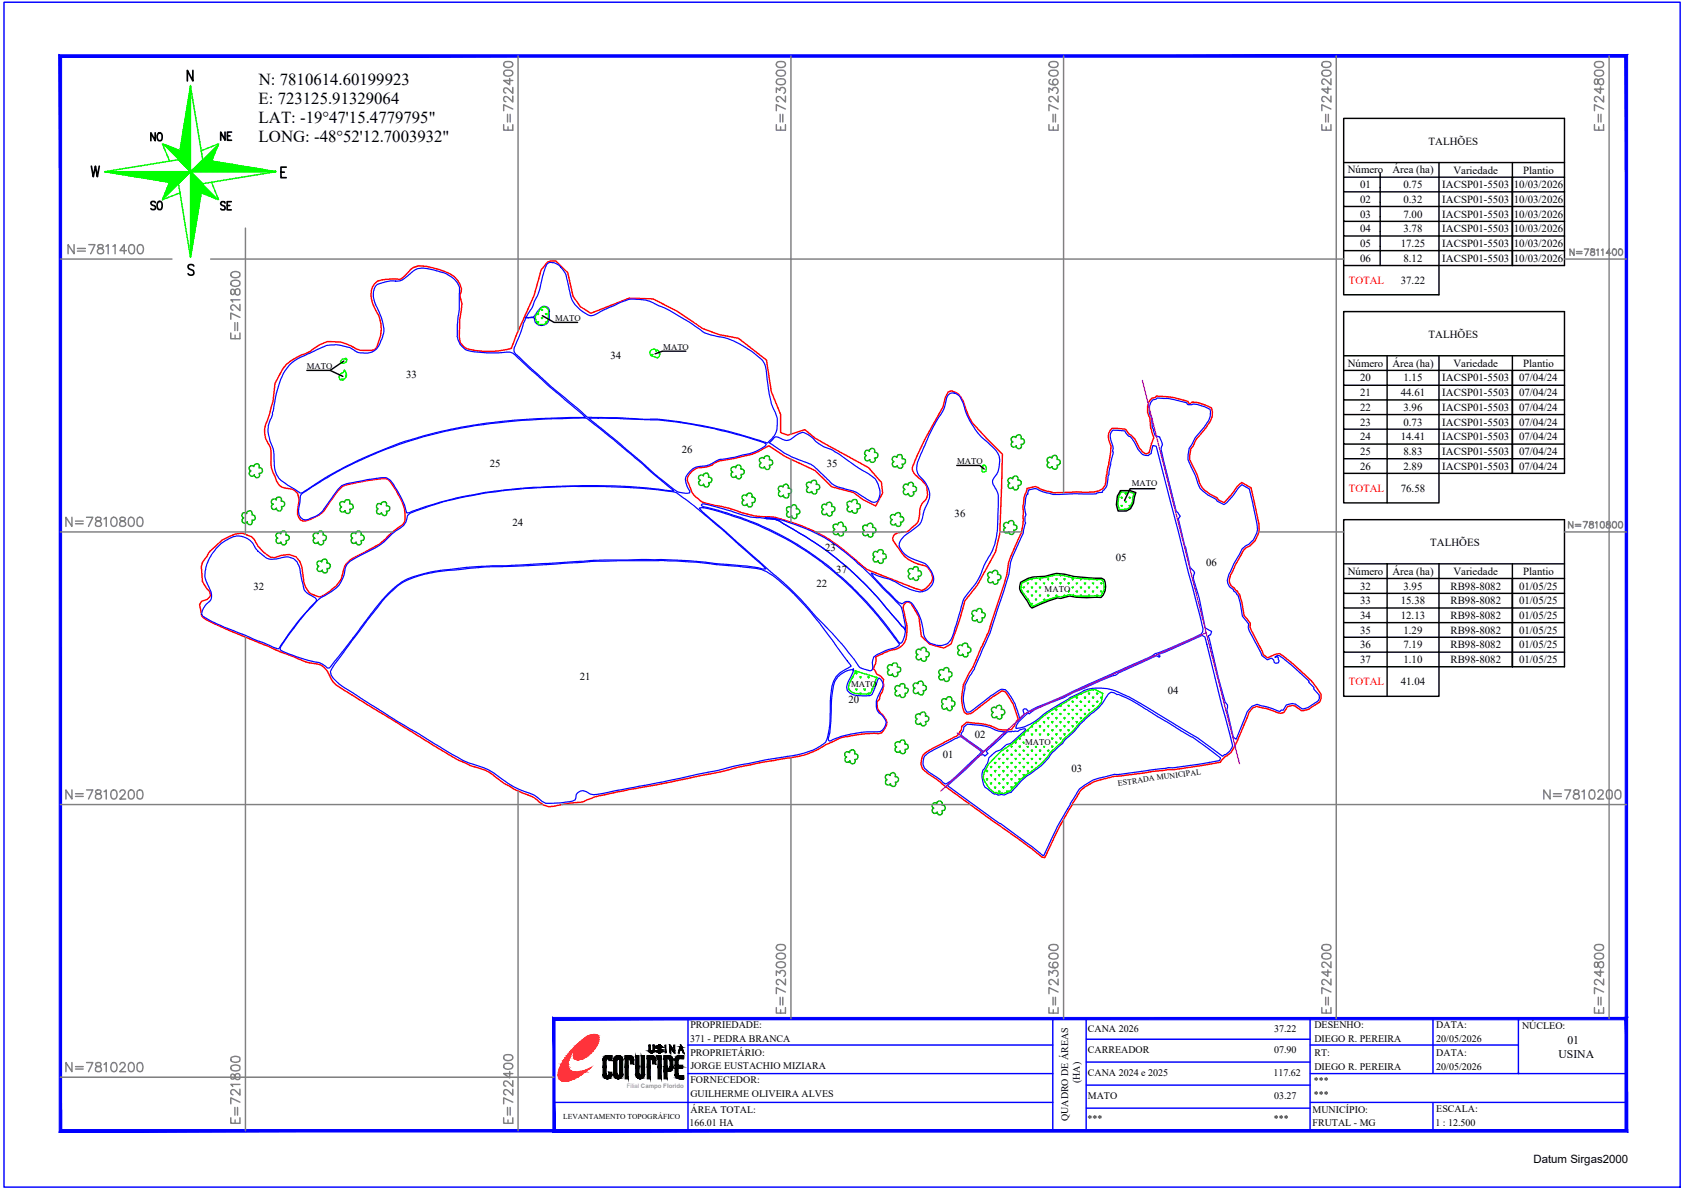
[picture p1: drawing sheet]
<svg xmlns="http://www.w3.org/2000/svg" width="297mm" height="210mm" viewBox="0 0 297 210" stroke-linecap="round" stroke-linejoin="round" font-family="sans-serif">
<defs><g id="words">
<g font-size="4.9" fill="#808080">
<text x="91.7" y="24.3" transform="rotate(-90 91.7 24.3)">E=722400</text>
<text x="188" y="24.3" transform="rotate(-90 188 24.3)">E=723600</text>
<text x="236" y="24.3" transform="rotate(-90 236 24.3)">E=724200</text>
<text x="10.6" y="94.2">N=7810800</text>
<text x="10.6" y="142.2">N=7810200</text>
<text x="271.3" y="142.2">N=7810200</text>
<text x="188" y="179.9" transform="rotate(-90 188 179.9)">E=723600</text>
<text x="236" y="179.9" transform="rotate(-90 236 179.9)">E=724200</text>
<text x="91.7" y="199.3" transform="rotate(-90 91.7 199.3)">E=722400</text>
</g>
<g font-size="4.4" fill="#808080">
<text x="139.7" y="24.3" transform="rotate(-90 139.7 24.3)">E=723000</text>
<text x="284" y="24.3" transform="rotate(-90 284 24.3)">E=724800</text>
<text x="11.3" y="45.9">N=7811400</text>
<text x="43.4" y="61" transform="rotate(-90 43.4 61)">E=721800</text>
<text x="139.7" y="179.9" transform="rotate(-90 139.7 179.9)">E=723000</text>
<text x="284" y="179.9" transform="rotate(-90 284 179.9)">E=724800</text>
<text x="10.6" y="190.1">N=7810200</text>
<text x="43.4" y="199.3" transform="rotate(-90 43.4 199.3)">E=721800</text>
</g>
<g font-size="3">
<text x="45.7" y="15">N: 7810614.60199923</text>
<text x="45.6" y="18.4">E: 723125.91329064</text>
<text x="45.6" y="21.7">LAT: -19°47'15.4779795&quot;</text>
<text x="45.6" y="25">LONG: -48°52'12.7003932&quot;</text>
</g>
<g font-size="2.1">
<text x="276.5" y="184.2">01</text>
<text x="274.9" y="186.5">USINA</text>
</g>
<text font-size="2" x="270.5" y="205.1">Datum Sirgas2000</text>
<g font-size="1.9">
<text x="252" y="25.5">TALHÕES</text>
<text x="237.7" y="30.6">Número</text>
<text x="239.9" y="35.8">02</text>
<text x="239.9" y="33.2">01</text>
<text x="245.6" y="30.6">Área (ha)</text>
<text x="247.6" y="35.8">0.32</text>
<text x="247.6" y="33.2">0.75</text>
<text x="254.4" y="35.8">IACSP01-5503</text>
<text x="254.4" y="33.2">IACSP01-5503</text>
<text x="256.4" y="30.6">Variedade</text>
<text x="267" y="35.8">10/03/2026</text>
<text x="267" y="33.2">10/03/2026</text>
<text x="268.7" y="30.6">Plantio</text>
<text x="239.9" y="41">04</text>
<text x="239.9" y="38.4">03</text>
<text x="247.6" y="41">3.78</text>
<text x="247.6" y="38.4">7.00</text>
<text x="254.4" y="41">IACSP01-5503</text>
<text x="254.4" y="38.4">IACSP01-5503</text>
<text x="267" y="41">10/03/2026</text>
<text x="267" y="38.4">10/03/2026</text>
<text x="239.9" y="46.2">06</text>
<text x="239.9" y="43.6">05</text>
<text x="247.1" y="43.6">17.25</text>
<text x="247.6" y="46.2">8.12</text>
<text x="254.4" y="46.2">IACSP01-5503</text>
<text x="254.4" y="43.6">IACSP01-5503</text>
<text x="267" y="46.2">10/03/2026</text>
<text x="267" y="43.6">10/03/2026</text>
<text x="247.1" y="50.1">37.22</text>
<text x="252" y="59.7">TALHÕES</text>
<text x="107.7" y="63.3">34</text>
<text x="237.7" y="64.7">Número</text>
<text x="245.6" y="64.7">Área (ha)</text>
<text x="256.4" y="64.7">Variedade</text>
<text x="268.7" y="64.7">Plantio</text>
<text x="71.7" y="66.7">33</text>
<text x="239.9" y="69.9">21</text>
<text x="239.9" y="67.3">20</text>
<text x="247.1" y="69.9">44.61</text>
<text x="247.6" y="67.3">1.15</text>
<text x="254.4" y="69.9">IACSP01-5503</text>
<text x="254.4" y="67.3">IACSP01-5503</text>
<text x="268" y="69.9">07/04/24</text>
<text x="268" y="67.3">07/04/24</text>
<text x="239.9" y="77.7">24</text>
<text x="239.9" y="75.1">23</text>
<text x="239.9" y="72.5">22</text>
<text x="247.1" y="77.7">14.41</text>
<text x="247.6" y="75.1">0.73</text>
<text x="247.6" y="72.5">3.96</text>
<text x="254.4" y="77.7">IACSP01-5503</text>
<text x="254.4" y="75.1">IACSP01-5503</text>
<text x="254.4" y="72.5">IACSP01-5503</text>
<text x="268" y="77.7">07/04/24</text>
<text x="268" y="75.1">07/04/24</text>
<text x="268" y="72.5">07/04/24</text>
<text x="86.4" y="82.4">25</text>
<text x="120.3" y="80">26</text>
<text x="145.9" y="82.4">35</text>
<text x="239.9" y="82.9">26</text>
<text x="239.9" y="80.2">25</text>
<text x="247.6" y="82.9">2.89</text>
<text x="247.6" y="80.2">8.83</text>
<text x="254.4" y="82.9">IACSP01-5503</text>
<text x="254.4" y="80.2">IACSP01-5503</text>
<text x="268" y="82.9">07/04/24</text>
<text x="268" y="80.3">07/04/24</text>
<text x="247.1" y="86.7">76.58</text>
<text x="90.4" y="92.8">24</text>
<text x="168.4" y="91.2">36</text>
<text x="145.6" y="97.2">23</text>
<text x="147.5" y="101.1">37</text>
<text x="196.8" y="99">05</text>
<text x="212.8" y="99.9">06</text>
<text x="237.7" y="101.4">Número</text>
<text x="245.6" y="101.4">Área (ha)</text>
<text x="252.3" y="96.4">TALHÕES</text>
<text x="256.4" y="101.4">Variedade</text>
<text x="268.7" y="101.4">Plantio</text>
<text x="44.7" y="104.1">32</text>
<text x="144" y="103.6">22</text>
<text x="239.9" y="106.6">33</text>
<text x="239.9" y="104">32</text>
<text x="247.1" y="106.6">15.38</text>
<text x="247.6" y="104">3.95</text>
<text x="255.8" y="106.6">RB98-8082</text>
<text x="255.8" y="104">RB98-8082</text>
<text x="268" y="106.6">01/05/25</text>
<text x="268" y="104">01/05/25</text>
<text x="239.9" y="111.8">35</text>
<text x="239.9" y="109.2">34</text>
<text x="247.1" y="109.2">12.13</text>
<text x="247.6" y="111.8">1.29</text>
<text x="255.8" y="111.8">RB98-8082</text>
<text x="255.8" y="109.2">RB98-8082</text>
<text x="268" y="111.8">01/05/25</text>
<text x="268" y="109.2">01/05/25</text>
<text x="102.3" y="119.9">21</text>
<text x="239.9" y="116.9">37</text>
<text x="239.9" y="114.4">36</text>
<text x="247.6" y="116.9">1.10</text>
<text x="247.6" y="114.4">7.19</text>
<text x="255.8" y="116.9">RB98-8082</text>
<text x="255.8" y="114.4">RB98-8082</text>
<text x="268" y="117">01/05/25</text>
<text x="268" y="114.4">01/05/25</text>
<text x="149.7" y="124.1">20</text>
<text x="206" y="122.4">04</text>
<text x="247.1" y="120.8">41.04</text>
<text x="171.9" y="130.1">02</text>
<text x="166.3" y="133.7">01</text>
<text x="189" y="136.1">03</text>
</g>
<g font-size="1.9" fill="#f00">
<text x="237.9" y="50.1">TOTAL</text>
<text x="237.9" y="86.8">TOTAL</text>
<text x="237.9" y="120.9">TOTAL</text>
</g>
<g font-size="1.8">
<text x="121.7" y="183.9">371 - PEDRA BRANCA</text>
<text x="121.8" y="181.4">PROPRIEDADE:</text>
<text x="191.9" y="182.1">CANA 2026</text>
<text x="191.9" y="185.7">CARREADOR</text>
<text x="224.7" y="182.1">37.22</text>
<text x="224.7" y="185.7">07.90</text>
<text x="231.8" y="181.4">DESENHO:</text>
<text x="231.8" y="183.9">DIEGO R. PEREIRA</text>
<text x="253.4" y="181.4">DATA:</text>
<text x="253.4" y="183.9">20/05/2026</text>
<text x="268.5" y="181.6">NÚCLEO:</text>
<text x="121.8" y="186.2">PROPRIETÁRIO:</text>
<text x="121.8" y="188.5">JORGE EUSTACHIO MIZIARA</text>
<text x="121.8" y="191.1">FORNECEDOR:</text>
<text x="190.4" y="191.1" transform="rotate(-90 190.4 191.1)">(HA)</text>
<text x="191.9" y="189.8">CANA 2024 e 2025</text>
<text x="224.6" y="189.8">117.62</text>
<text x="231.8" y="191.3">***</text>
<text x="231.8" y="186.2">RT:</text>
<text x="231.8" y="188.7">DIEGO R. PEREIRA</text>
<text x="253.4" y="186.2">DATA:</text>
<text x="253.4" y="188.7">20/05/2026</text>
<text x="121.8" y="193.6">GUILHERME OLIVEIRA ALVES</text>
<text x="121.8" y="196.3">ÁREA TOTAL:</text>
<text x="188.4" y="197.8" transform="rotate(-90 188.4 197.8)">QUADRO DE ÁREAS</text>
<text x="191.8" y="197.9">***</text>
<text x="191.9" y="193.8">MATO</text>
<text x="224.7" y="197.9">***</text>
<text x="224.7" y="193.8">03.27</text>
<text x="231.5" y="196.3">MUNICÍPIO:</text>
<text x="231.8" y="193.7">***</text>
<text x="253.4" y="196.1">ESCALA:</text>
<text x="121.6" y="198.6">166.01 HA</text>
<text x="231.5" y="198.6">FRUTAL - MG</text>
<text x="253.2" y="198.6">1 : 12.500</text>
</g>
<g font-size="1.5">
<text x="97.9" y="56.6">MATO</text>
<text x="54.1" y="65.1">MATO</text>
<text x="117" y="61.8">MATO</text>
<text x="168.8" y="81.9">MATO</text>
<text x="199.6" y="85.8">MATO</text>
<text x="184.3" y="104.4">MATO</text>
<text x="150.1" y="121.1">MATO</text>
<text x="180.8" y="131.4">MATO</text>
</g>
<text font-size="1.4" x="197.3" y="138.6" transform="rotate(-8 197.3 138.6)">ESTRADA MUNICIPAL</text>
<text font-size="1.3" x="99.3" y="197.4">LEVANTAMENTO TOPOGRÁFICO</text>
<text font-size="1.1" fill="#989898" x="110.6" y="192">Filial Campo Florido</text>
</g></defs>
<!-- layer: 0114000371 -->
<path d="M50.5 64.3a9.6 9.6 0 0 1 3.3-1.9l1-.5 1.6-1.1 1.3-.5h.6a6.6 6.6 0 0 1 4.6 1.3 5.5 5.5 0 0 0 3.3 0 6.5 6.5 0 0 0-.1-7.3l-.5-1a3.1 3.1 0 0 1 1.1-3.8l1.3-.2 1.8-.1a1.33 1.33 0 0 0 1.6-.6 3.5 3.5 0 0 1 3.9-1.6 13.3 13.3 0 0 1 4.8 1.8 3.2 3.2 0 0 1 1.3 2.6l-.3 .6 .4 1.6-.2 1.5a18.9 18.9 0 0 0-.1 5.3l.6 .8 .6 .3a15.2 15.2 0 0 0 7.8-.1l.9-2.4 3.1-6.9 1.2-4.5 1.2-1.4 .7-.2h.7l2.1 2.1 1 4.2 1.2 1.8 1.9 1.2 6.8-2.7 4.2 .1 4.2 2.2 4.6 3.1 2.9 1 3.3 .7 5 3.8 .8 5.6 1.7 4v3.2l1.3 .5 3-1 1.7 1.5 9.5 5.2 2.3 2.6 .2 1.9-1.2 2.3-2.3-1.2-1.6-1.2-3.9-1-3-2.9-5.1-2.4-3-2-.5 .3a14.4 14.4 0 0 1-6 2l-.9 .2a3.9 3.9 0 0 0-2.6 .9 6.4 6.4 0 0 1-2.6 .5 2.83 2.83 0 0 0-1.8 2.3l.7 1.8a5 5 0 0 0 2 2l1.4 .4a24.4 24.4 0 0 1 5.7 1.5l2 .5 1.8 .2a16 16 0 0 1 5.8 1.3 27.5 27.5 0 0 1 10.1 6.1l2.3 1.9 8.4 3.3 1.2 .4a3 3 0 0 0 1.9-2.3l-.1-.7-.5-.7a1.41 1.41 0 0 0-1.3-.8 5.6 5.6 0 0 1-4-2.9l-1-1.4a1.12 1.12 0 0 1 .2-1.1 1.12 1.12 0 0 1 1.1-.4 2 2 0 0 0 2-.8l.7-.7a3.3 3.3 0 0 0 .6-2.6 4.1 4.1 0 0 1 1.2-1.9l.2-.5a3 3 0 0 0-1.6-3.1l-.6-.6a1.35 1.35 0 0 1-.4-1.5l2.1-4.6 3.3-5.9 .3-1.6 .5-1 .6-.2 .7 .3a2.62 2.62 0 0 1 1.4 1.6l.9 2.5 .7 1.3 5.3 5.5-.5 14.1-.7 3.2-3.2 5.8-2.2 2.8-1 3.4-1.4 4.2-1.3 .7-2.5-.7-1.5-1.4-.4-3.4-1.5-2.4-.4-.2h-.3l-.2 .2-.3 .3-.1 .5 .5 2.2a6.3 6.3 0 0 1-.3 3.9 2.7 2.7 0 0 1-2.2 1.4l-2.8 1.2v.6l-.5 1.5 .2 .1 .5 .8 .6 .4 .6 .6-.1 .5 .1 .4-.3 1.2-.3 .6-.2 .8-.4 .4a2.34 2.34 0 0 0 1.1 2.4l.5 .8 .1 .4a3.8 3.8 0 0 1-.9 1.9l-.8 .1a28.4 28.4 0 0 0-6.5 .8l-2.5 1.1a14 14 0 0 1-7 2.4l-8.7 1.7-3 .8-8.7 1.7-9.3 1.8-4.2 .9-1.9 .8-4.2 .6a3.3 3.3 0 0 1-4.1-1l-1.4-.7a24.9 24.9 0 0 1-6.9-4.1l-1.7-.7a8.8 8.8 0 0 1-2.9-1.1l-.8-.3-3.6-2.1-16.9-10.5a4.9 4.9 0 0 1-2.6-3 2.75 2.75 0 0 0-2.5-1.5 20.8 20.8 0 0 1-4.6-1.6l-13.1-5.5a5 5 0 0 1-2-1.3l-.4-1.9 .3-.6 1.1-.4 .5-.7-.1-.7-.5-.4-.8-1.3-.1-1.8a2.57 2.57 0 0 1 .8-2.6l.7-1 2.1-1.9 2.3-1.1a3.5 3.5 0 0 1 3.4 .9 6.4 6.4 0 0 0 2.8 3.2l.8 .1 1.1-.4a2.56 2.56 0 0 1 3.6 2l.4 2.8a2.96 2.96 0 0 0 2.9 2.5 8.4 8.4 0 0 0 3.8-3.4l.3-1.4a3.3 3.3 0 0 1 2.3-2.4l2.7-1.4a11.3 11.3 0 0 0 3.4-2.6l2.1-1.6a3.7 3.7 0 0 0 .2-2.9l-.6-1.5-1.8-3a1.49 1.49 0 0 0-1.9-.6l-2.5 .3-3.6 .8a5.8 5.8 0 0 0-2.4 2.5l-1.3 1.9a6.2 6.2 0 0 1-3.7 1.9 1.59 1.59 0 0 1-1-1.8l.3-1.9-.2-.6a1.56 1.56 0 0 0-1-1.3 2.7 2.7 0 0 1-2.8-1.4l-.7-1.7a6.7 6.7 0 0 1-.3-3.2 4.2 4.2 0 0 0-.9-2.5l-.2-.8a3.9 3.9 0 0 1 .5-2.6l1-3.3 .3-3.1 1.4-2.7zM181.1 86.2l1.5-.4 .6 .2a7.2 7.2 0 0 0 4.4 .9l1.8-.1a18.4 18.4 0 0 0 4.4-.2 2.09 2.09 0 0 0 1.3-2.3v-.5a23.9 23.9 0 0 0 .9-5.1 2.38 2.38 0 0 1 .2-3.2l2.3 .2 .7 .9a3.8 3.8 0 0 1 1.8 2.5l.7 .8 .5 .2 .5-.3 .4-1.6 .4-1-.5-1.6-.2-2a2.69 2.69 0 0 1 .3-3.4l.6-.1 .3-.2a17 17 0 0 1 5.5 .9l.3 .5 .5-.4a8.8 8.8 0 0 1 3.4 1 2.76 2.76 0 0 1-.6 3l-2.1 2.6-.5 1.2-.5 .5-.2 1.8a18.9 18.9 0 0 1 1.8 4.2l.4 .8 .5 .5 2.2 1.4 .2 .3 1 .5 1.3-1.5 1-1.4 .8-.7 1.7 .9 1.4 6.5a3.8 3.8 0 0 1-2.2 4.1l-.6 .5-.4 .7a22.7 22.7 0 0 0-2.1 4.5l.3 1 1.2 1 .3 .5 .5 1.5 .3 2.3 1.1 1.4v.6l.2 .5 2 3.9 .1 .5 .8 .5 1.5-.6 .6-.1a42.6 42.6 0 0 1 5.6 4.8l1.7 2.4v.7l-.2 .6-2 1.3-1.2 .3-.6-.5a1.45 1.45 0 0 0-1.9-.3l-.6 1.1-.6 .1-.6-.1a10.2 10.2 0 0 0-3.4-1l-.2-.1a1.98 1.98 0 0 0-1.7 1.9l-2.4 5.5a3 3 0 0 1-1.5 1.4l-.8 1.1-8.4 1.3-.8-.1-9.5 1.2a14 14 0 0 0-5.2 1.9l-.7 .6-.4 .6a90.6 90.6 0 0 0-6 11.3l-.5-.1-1.8-1.5-15.2-11-4-3a2.22 2.22 0 0 1 .8-3.1l5.1-2.7a2.78 2.78 0 0 0 1-1.8l.8-.7 1.1 .1a9.8 9.8 0 0 1 4.6 1.2h2.2l.9-1.5 .3-.3a13.1 13.1 0 0 0-2.1-4.7 .81 .81 0 0 0-1-.2l-1.5 1-3.8 2.9-.6 .1-.5-.3a6.8 6.8 0 0 1-.2-4.4v-.5l.6-1.1a32.9 32.9 0 0 0 2.8-5.8l1.1-2.4 1.3-4.3a33.2 33.2 0 0 0 2.2-8l1.7-4a7.3 7.3 0 0 0 .9-4.1v-.8l-.1-.9 .2-1.6 .5-1.3z" fill="none" stroke="#f00" stroke-width=".25"/>
<!-- layer: 0114000371006 -->
<path d="M203.3 70.5l.6-.1 .2-.2a14.5 14.5 0 0 1 5.2 .8l.3 .4 .7-.1a4.6 4.6 0 0 1 3.1 .9 2.69 2.69 0 0 1-.6 2.5l-.3 .6a8.5 8.5 0 0 0-2.2 2.9l-.1 .3a2.17 2.17 0 0 0-.6 1.7l-.1 .8 1.4 3.1a3.9 3.9 0 0 0 2.1 3.2l1.5 .8 .2 .3 1.2 .6 .5-.3 1.1-1.3 1-1.4 .6-.5 1.3 .7 1.3 6.3a3.4 3.4 0 0 1-2 3.8l-.6 .6-1.5 2.6-.5 1.3a2.03 2.03 0 0 0 .4 3.2l.1 .3 .4 .2 .2 .4 .2 .1 .4 1.4 .3 2.3 1.1 1.3v.7l.1 .5 2.3 4.4 .9 .8 .9-.3 .2 .3 .2 .5 .1 .1 .6-.1 .1-.3-.1-.3v-.3l-.4-.2-.2 .1 .3-.2 .4-.1a43.4 43.4 0 0 1 5.3 4.6l-.1 .1 1 1-.1 .2 1 1.1v.6l-.2 .4-1.8 1.2-1.1 .2-.4-.3a1.83 1.83 0 0 0-2.3-.4l-.6 1-.3-.1-.2 .3-.4-.1a8 8 0 0 0-2.8-.9l-.9-.3a2.47 2.47 0 0 0-2 2.1l-1.7 4.1-.5-.4-1.1-4.8 .1-.9-.4-.5-1.2-4.2-1.8-7.4 .5-.3 .1-.5-1.1-.6-1.1-5.3-1-3.4v-.5l.2-.5-.8-1.1-2.1-8.5 .4-.4-.5-.8h-.2l-2.2-8.8-.5-2.3 .1-.4a1.64 1.64 0 0 0-.3-1.6v-.1l-.8-.2-.3-1.2-.2-.2-.2-2a2.28 2.28 0 0 1 .2-3z" fill="none" stroke="#00f" stroke-width=".21"/>
<!-- layer: 0114000371002 -->
<path d="M170 128.2l.6-.5 1 .1a9.8 9.8 0 0 1 4.5 1.2l1.2 .1-3.7 3.4h-.2l-3.9-2.9 .4-.6z" fill="none" stroke="#00f" stroke-width=".21"/>
<!-- layer: 0114000371003 -->
<path d="M167.1 138.6l3.3-2.9 2.5-2.5a.56 .56 0 0 1 .8 .2l.6-.5-.3-.4 3.7-3.4h.7l.1-.1h1.1l.3-.3 .9-.2 .1 .2-2.6 2.4-.8 .2-1 1-.8 .3-1.3 1.1a6.1 6.1 0 0 1-1.1 2.2 3.7 3.7 0 0 0 .4 2.9l1.4 1.1 1 .4 .5-.2 .6 .1 1.2-.4a15.8 15.8 0 0 1 4.6-4.2l1.6-1.5 .9-1.2 1.9-1.8a7.1 7.1 0 0 1 2.1-2.1l1-1.3 1.9-1.7a8.3 8.3 0 0 0 3.1-3.6l.4-.3a19.8 19.8 0 0 1 6.4 3.1l6 3.7 2 1.1 5 3.7-.1 .3-.1 .2-3.3 .6-4.9 .6h-.8l-8.5 1.2h-1l-1.8 .4a7 7 0 0 0-4.8 2.8l-1.2 2.1a55.7 55.7 0 0 0-4.7 9h-.2l-3-2.4a39.5 39.5 0 0 0-5.5-3.9z" fill="none" stroke="#00f" stroke-width=".21"/>
<!-- layer: 0114000371001 -->
<path d="M163.1 133.4a22.1 22.1 0 0 1 4.8-2.8l1.1-.5 .6-.1 3.5 2.6-5.4 5.2-1 .5a10.6 10.6 0 0 0-2.8-2.1 1.98 1.98 0 0 1-.8-2.8z" fill="none" stroke="#00f" stroke-width=".21"/>
<!-- layer: MATO -->
<g fill="none" stroke="#0f0" stroke-width=".25">
<path d="M94.8 56.8l.1 .1M94.8 55.3l.1 .2M94.9 55.3v.2M94.9 56.7v.2M95 55.3l-.1 .2M95 56.8l-.1 .1M95.4 54.5a.8 .8 0 0 1 1-.3 .8 .8 0 0 1 .4 1l-.1 .4a1.22 1.22 0 0 1-.5 1.5 1.22 1.22 0 0 1-1.5-.2 1.35 1.35 0 0 1 .3-1.9zM95.5 56.1l.1 .1M95.5 54.6l.1 .2M95.6 54.6v.2M95.6 56v.2M95.7 54.6l-.1 .2"/>
<path d="M95.7 56.1l-.1 .1M96.2 56.8l.1 .1M96.2 55.3l.1 .2M96.3 55.3v.2M96.3 56.7v.2M96.5 55.3l-.2 .2M96.5 56.8l-.2 .1M60 66l.5-.3 .2-.4a1.06 1.06 0 0 1 0 1.6 .56 .56 0 0 1-.8 0 .56 .56 0 0 1 .1-.8zM60.2 66.9l.2 .1M60.2 64l.1 .1M60.4 63.9v.2M60.4 66.8v.2"/>
<path d="M60.4 63.3l.6-.1 .2 .2a.69 .69 0 0 1-.4 .6 .69 .69 0 0 1-.7-.1zM60.5 64l-.1 .1M60.5 66.9l-.1 .1M60.9 66.1l.2 .2M60.9 63.3l.2 .1M61.1 63.3v.1M61.1 66.1v.2M61.1 66.2v.1M114.8 61.9a1.08 1.08 0 0 1 1.4 0 .8 .8 0 0 1-.2 1.2l-1.2-.4-.2-.4zM114.9 62.5l.1 .2M115 62.5v.2M115.2 62.5l-.2 .2"/>
<path d="M115.6 61.8l.2 .1M115.8 61.8v.1M115.9 61.8l-.1 .1M116.4 62.5h.1M173.4 82.1a.45 .45 0 0 1 .5 .1 .45 .45 0 0 1 .1 .5 .4 .4 0 0 1-.4 .5 .4 .4 0 0 1-.4-.5zM197.3 88.4l-.1 .1M197.7 89.2l.2 .1M197.7 87.7l.2 .2M197.8 86.8h1.5l.8 .3-.3 .5-.1 1.1-.5 .8-.6 .4h-1.2l-.2-.9 .1-1.4zM197.9 87.7v.2M197.9 89.1v.2M198 87.7l-.1 .2"/>
<path d="M198 89.2l-.1 .1M198.4 89.9h.1M198.4 88.4l.2 .2M198.4 87l.2 .1M198.6 87v.1M198.6 88.4v.2M198.6 89.8v.1M198.7 87l-.1 .1M198.7 88.4l-.1 .2M199.2 89.2l.1 .1M199.2 87.7l.1 .2M199.3 87.7v.2"/>
<path d="M199.3 89.1v.2M199.4 87.7l-.1 .2M199.4 89.2l-.1 .1M199.9 87l.1 .1M200 87v.1M150.4 119.6h.1M150.4 119.5v.1M150.5 119.4l-.1 .2M150.9 118.3l3.8 1.2-1.1 2.8a6.2 6.2 0 0 1-3.5-.3 1.26 1.26 0 0 1-.1-1.8zM150.9 118.7l.2 .1M151.1 118.6v.2M151.2 118.7l-.1 .1"/>
<path d="M151.6 119.4l.2 .2M151.8 119.4v.2M151.9 119.4l-.1 .2M153.1 119.4l.1 .2M153.2 119.4v.2M153.4 119.4l-.2 .2M154.6 119.5h.1M180.2 102.9l1.2-.7 .8-.2 2.2-.1a6.3 6.3 0 0 1 5 .1l4.9 .2 .2 .2a2.56 2.56 0 0 1-.4 2.7h-4.2l-1.2-.2-1.6 .4-.6-.1-4.4 1.7-1.3-1.9a1.63 1.63 0 0 1-.6-2.1zM180.5 103.6l.1 .1M180.6 103.5v.2M180.7 103.6l-.1 .1M181.2 104.3l.1 .1"/>
<path d="M181.2 102.8l.1 .2M181.3 102.8v.2M181.3 104.2v.2M181.3 105.7h.1M181.4 102.8l-.1 .2M181.4 104.3l-.1 .1M181.4 105.7l-.1 .1M181.9 106.4l.1 .2M181.9 105l.1 .1M181.9 103.6l.1 .1M181.9 102.1l.1 .1M182 102.1v.1"/>
<path d="M182 103.5v.2M182 105v.1M182 106.4v.2M182.1 102.1l-.1 .1M182.1 103.6l-.1 .1M182.1 105l-.1 .1M182.1 106.4l-.1 .2M182.6 105.7l.1 .1M182.6 104.3l.1 .1M182.6 102.8l.1 .2M182.7 102.8v.2M182.7 104.2v.2"/>
<path d="M182.7 105.7v.1M182.9 102.8l-.2 .2M182.9 104.3l-.2 .1M182.9 105.7l-.2 .1M183.3 105l.2 .1M183.3 103.6l.2 .1M183.3 102.1l.2 .1M183.5 102.1v.1M183.5 103.5v.2M183.5 105v.1M183.6 102.1l-.1 .1M183.6 103.6l-.1 .1"/>
<path d="M183.6 105l-.1 .1M184.1 105.7l.1 .1M184.1 102.8l.1 .2M184.2 102.8v.2M184.2 105.7v.1M184.3 102.8l-.1 .2M184.3 105.7l-.1 .1M184.8 105l.1 .1M184.8 102.1l.1 .1M184.9 102.1v.1M184.9 105v.1M185 102.1l-.1 .1"/>
<path d="M185 105l-.1 .1M185.5 102.8l.1 .2M185.6 102.8v.2M185.7 102.8l-.1 .2M186.2 105l.1 .1M186.2 102.1l.1 .1M186.3 102.1v.1M186.3 105v.1M186.5 102.1l-.2 .1M186.5 105l-.2 .1M186.9 102.8l.2 .2M187 101.4l.1 .1"/>
<path d="M187.1 101.4v.1M187.1 102.8v.2M187.1 101.5h.1M187.2 102.8l-.1 .2M187.6 105l.1 .1M187.6 102.1l.2 .1M187.8 102.1v.1M187.8 105v.1M187.9 102.1l-.1 .1M187.9 105l-.1 .1M188.4 102.8l.1 .2M188.5 104.4h.1"/>
<path d="M188.5 102.8v.2M188.5 104.2v.2M188.6 102.8l-.1 .2M188.6 104.3l-.1 .1M189.1 103.6l.1 .1M189.1 102.1l.1 .1M189.2 102.1v.1M189.2 103.5v.2M189.2 105h.1M189.3 105h.1M189.3 102.1l-.1 .1M189.3 103.6l-.1 .1"/>
<path d="M189.8 104.3l.1 .1M189.8 102.8l.1 .2M189.9 102.8v.2M189.9 104.2v.2M190.1 102.8l-.2 .2M190.1 104.3l-.2 .1M190.5 105l.2 .1M190.5 103.6l.2 .1M190.5 102.1l.2 .1M190.7 102.1v.1M190.7 103.5v.2M190.7 105v.1"/>
<path d="M190.8 102.1l-.1 .1M190.8 103.6l-.1 .1M190.8 105l-.1 .1M191.2 104.3l.2 .1M191.2 102.8l.2 .2M191.4 102.8v.2M191.4 104.2v.2M191.5 102.8l-.1 .2M191.5 104.3l-.1 .1M192 105l.1 .1M192 103.6l.1 .1M192 102.2h.1"/>
<path d="M192.1 102.2h.1M192.1 103.5v.2M192.1 105v.1M192.2 102.2h-.1M192.2 103.6l-.1 .1M192.2 105l-.1 .1M192.7 104.3l.1 .1M192.7 102.8l.1 .2M192.8 102.8v.2M192.8 104.2v.2M192.9 102.8l-.1 .2M192.9 104.3l-.1 .1"/>
<path d="M193.4 105l.1 .1M193.4 103.6l.1 .1M193.5 102.2h.1M193.5 103.5v.2M193.5 105v.1M193.7 103.6l-.2 .1M193.7 105l-.1 .1M194.1 104.3l.2 .1M194.1 102.8l.2 .2M194.3 102.8v.2M194.3 104.2v.2M194.4 102.8l-.1 .2"/>
<path d="M194.4 104.3l-.1 .1M149.8 121.6h-.1M150.9 121.6l.2 .1M151.1 121.5v.2M151.2 121.6l-.1 .1M151.6 122.3l.2 .1M151.8 122.2v.2l.1-.1M152.3 121.6l.2 .1M152.5 121.5v.2M152.6 121.6l-.1 .1M153.1 122.3l.1 .1M153.2 122.2v.2l.2-.1"/>
<path d="M153.8 121.6h.1M174 137.4l.1 .2M174 135.9l.1 .2M174.1 135.9v.2M174.1 137.3v.3M174.2 135.9l-.1 .2M174.2 137.4l-.1 .2M174.7 138.1l.1 .2M174.7 136.7l.1 .1M174.7 135.2l.1 .2M174.8 135.2v.2M174.8 136.6v.2"/>
<path d="M174.8 138.1v.2M174.9 135.2l-.1 .2M174.9 136.7l-.1 .1M174.9 138.1l-.1 .2M175.4 138.8l.1 .2M175.4 137.4l.1 .2M175.4 135.9l.1 .2M175.4 134.5l.1 .2M175.5 134.5v.2M175.5 135.9v.2M175.5 137.3v.3M175.5 138.8v.2"/>
<path d="M175.7 134.5l-.2 .2M175.7 135.9l-.2 .2M175.7 137.4l-.2 .2M175.7 138.8l-.2 .2M176.1 139.5l.2 .2M176.1 138.1l.2 .2M176.1 136.7l.2 .1M176.1 135.2l.2 .2M176.1 133.8l.2 .2M176.3 133.7v.3M176.3 135.2v.2M176.3 136.6v.2"/>
<path d="M176.3 138.1v.2M176.3 139.5v.2M176.4 133.8l-.1 .2M176.4 135.2l-.1 .2M176.4 138.1l-.1 .2M176.4 136.7l-.1 .1M176.4 139.5l-.1 .2M176.5 132.6a24.3 24.3 0 0 0 5.9-5l.8-.5a32 32 0 0 1 8.9-5.3l1.1-.2 1.3 .7-.2 1.6a6.7 6.7 0 0 1-2.1 1.8l-1.8 1.9a12.5 12.5 0 0 1-2.8 2.8l-.3 .6-1.6 1.3a16.7 16.7 0 0 1-4.1 4 9.1 9.1 0 0 0-2.5 2.2l-.9 1-1.1 .5-.6-.1-.4 .1-.5-.2h-.2l-.9-.7-.9-1.5-.2-.5 .2-.9a6.1 6.1 0 0 1 1.6-2.3zM176.9 138.8l.1 .2M176.9 137.4l.1 .2M176.9 135.9l.1 .2M176.9 134.5l.1 .2"/>
<path d="M176.9 133.1l.1 .1M177 133v.2M177 134.5v.2M177 135.9v.2M177 137.3v.3M177 138.8v.2M177.1 133.1l-.1 .1M177.1 134.5l-.1 .2M177.1 135.9l-.1 .2M177.1 138.8l-.1 .2M177.1 137.4l-.1 .2M177.6 139.5l.1 .2"/>
<path d="M177.6 138.1l.1 .2M177.6 136.7l.1 .1M177.6 135.2l.1 .2M177.6 133.8l.1 .2M177.6 132.3l.1 .2M177.7 132.3v.2M177.7 133.7v.3M177.7 135.2v.2M177.7 136.6v.2M177.7 138.1v.2M177.7 139.5v.2M177.8 132.3l-.1 .2"/>
<path d="M177.8 133.8l-.1 .2M177.8 135.2l-.1 .2M177.8 138.1l-.1 .2M177.8 136.7l-.1 .1M177.8 139.5l-.1 .2M178.3 138.8l.1 .2M178.3 137.4l.1 .2M178.3 135.9l.1 .2M178.3 134.5l.1 .2M178.3 133.1l.1 .1M178.3 131.6l.1 .2M178.4 131.6v.2"/>
<path d="M178.4 133v.2M178.4 134.5v.2M178.4 135.9v.2M178.4 137.3v.3M178.4 138.8v.2M178.5 131.6l-.1 .2M178.5 133.1l-.1 .1M178.5 134.5l-.1 .2M178.5 135.9l-.1 .2M178.5 138.8l-.1 .2M178.5 137.4l-.1 .2M179 138.1l.1 .2"/>
<path d="M179 136.7l.1 .1M179 135.2l.1 .2M179 133.8l.1 .2M179 132.3l.1 .2M179 130.9l.1 .2M179.1 130.9v.2M179.1 132.3v.2M179.1 133.7v.3M179.1 135.2v.2M179.1 136.6v.2M179.1 138.1v.2M179.3 130.9l-.2 .2"/>
<path d="M179.3 132.3l-.2 .2M179.3 133.8l-.2 .2M179.3 135.2l-.2 .2M179.3 138.1l-.2 .2M179.3 136.7l-.2 .1M179.7 137.4l.2 .2M179.7 135.9l.2 .2M179.7 134.5l.2 .2M179.7 133.1l.2 .1M179.7 131.6l.2 .2M179.7 130.2l.2 .2M179.9 130.1v.3"/>
<path d="M179.9 131.6v.2M179.9 133v.2M179.9 134.5v.2M179.9 135.9v.2M179.9 137.3v.3M180 130.2l-.1 .2M180 131.6l-.1 .2M180 133.1l-.1 .1M180 134.5l-.1 .2M180 135.9l-.1 .2M180 137.4l-.1 .2M180.5 136.7l.1 .1"/>
<path d="M180.5 135.2l.1 .2M180.5 133.8l.1 .2M180.5 132.3l.1 .2M180.5 130.9l.1 .2M180.5 129.5l.1 .1M180.6 131.1h.1M180.6 129.4v.2M180.6 130.9v.2M180.6 132.3v.2M180.6 133.7v.3M180.6 135.2v.2M180.6 136.6v.2"/>
<path d="M180.7 129.5l-.1 .1M180.7 132.3l-.1 .2M180.7 135.2l-.1 .2M180.7 133.8l-.1 .2M180.7 136.7l-.1 .1M181.2 135.9l.1 .2M181.2 134.5l.1 .2M181.2 133.1l.1 .1M181.2 131.7l.1 .1M181.2 128.8l.1 .1M181.3 128.7v.2M181.3 131.7v.1"/>
<path d="M181.3 133v.2M181.3 134.5v.2M181.3 135.9v.2M181.4 131.7l-.1 .1M181.4 128.7l-.1 .2M181.4 133.1l-.1 .1M181.4 134.5l-.1 .2M181.4 135.9l-.1 .2M181.9 135.2l.1 .2M181.9 133.8l.1 .2M181.9 132.3l.1 .2M181.9 129.5l.1 .1"/>
<path d="M181.9 128.1l.1 .1M182 128v.2M182 129.4v.2M182 132.3v.2M182 133.7v.3M182 135.2v.2M182.1 128l-.1 .2M182.1 129.5l-.1 .1M182.1 132.3l-.1 .2M182.1 135.2l-.1 .2M182.1 133.8l-.1 .2M182.6 134.5l.1 .2"/>
<path d="M182.6 133.1l.1 .1M182.6 131.7l.1 .1M182.6 128.7l.1 .2M182.7 127.4v.1M182.7 128.7v.2M182.7 131.7v.1M182.7 133v.2M182.7 134.5v.2M182.8 131.7l-.1 .1M182.9 127.3l-.2 .2M182.9 128.7l-.2 .2M182.9 133.1l-.2 .1"/>
<path d="M182.9 134.5l-.2 .2M183.3 133.8l.2 .2M183.3 132.3l.2 .2M183.3 129.5l.2 .1M183.3 128l.2 .2M183.5 128v.2M183.5 129.4v.2M183.5 132.3v.2M183.5 133.7v.3M183.6 128l-.1 .2M183.6 129.5l-.1 .1M183.6 132.3l-.1 .2"/>
<path d="M183.6 133.8l-.1 .2M184.1 133.1l.1 .1M184.1 128.7l.1 .2M184.1 127.3l.1 .2M184.1 131.7l.1 .1M184.2 127.3v.2M184.2 128.7v.2M184.2 131.7v.1M184.2 133v.2M184.3 131.7l-.1 .1M184.3 127.3l-.1 .2M184.3 128.7l-.1 .2"/>
<path d="M184.3 133.1l-.1 .1M184.8 132.3l.1 .2M184.8 129.5l.1 .1M184.8 128l.1 .2M184.8 126.6l.1 .2M184.9 126.5v.3M184.9 128v.2M184.9 129.4v.2M184.9 132.3v.2M185 126.6l-.1 .2M185 128l-.1 .2M185 129.5l-.1 .1"/>
<path d="M185 132.3l-.1 .2M185.5 131.6l.1 .2M185.5 130.2l.1 .2M185.5 128.7l.1 .2M185.5 127.3l.1 .2M185.5 125.9l.1 .1M185.6 125.8v.2M185.6 127.3v.2M185.6 128.7v.2M185.6 130.1v.3M185.6 131.6v.2M185.7 125.9l-.1 .1"/>
<path d="M185.7 127.3l-.1 .2M185.7 128.7l-.1 .2M185.7 130.2l-.1 .2M185.7 131.6l-.1 .2M186.2 130.9l.1 .2M186.2 129.5l.1 .1M186.2 128l.1 .2M186.2 126.6l.1 .2M186.2 125.2l.1 .1M186.3 125.1v.2M186.3 126.5v.3M186.3 128v.2"/>
<path d="M186.3 129.4v.2M186.3 130.9v.2M186.5 125.2l-.2 .1M186.5 126.6l-.2 .2M186.5 128l-.2 .2M186.5 129.5l-.2 .1M186.5 130.9l-.2 .2M186.9 130.2l.2 .2M186.9 128.7l.2 .2M186.9 127.3l.2 .2M186.9 125.9l.2 .1M186.9 124.5l.2 .1"/>
<path d="M187.1 124.4v.2M187.1 125.8v.2M187.1 127.3v.2M187.1 128.7v.2M187.1 130.1v.3M187.2 124.4l-.1 .2M187.2 125.9l-.1 .1M187.2 127.3l-.1 .2M187.2 128.7l-.1 .2M187.2 130.2l-.1 .2M187.6 129.5l.2 .1M187.6 128l.2 .2"/>
<path d="M187.6 126.6l.2 .2M187.6 125.2l.2 .1M187.8 125.1v.2M187.8 126.5v.3M187.8 128v.2M187.8 129.4v.2M187.9 125.2l-.1 .1M187.9 126.6l-.1 .2M187.9 128l-.1 .2M187.9 129.5l-.1 .1M188.4 128.7l.1 .2M188.4 127.3l.1 .2"/>
<path d="M188.4 125.9l.1 .1M188.4 124.4l.1 .2M188.5 124.4v.2M188.5 125.8v.2M188.5 127.3v.2M188.5 128.7v.2M188.6 124.4l-.1 .2M188.6 125.9l-.1 .1M188.6 127.3l-.1 .2M188.6 128.7l-.1 .2M189.1 128l.1 .2M189.1 126.6l.1 .2"/>
<path d="M189.1 125.2l.1 .1M189.1 123.7l.1 .2M189.2 123.7v.2M189.2 125.1v.2M189.2 126.5v.3M189.2 128v.2M189.3 123.7l-.1 .2M189.3 125.2l-.1 .1M189.3 126.6l-.1 .2M189.3 128l-.1 .2M189.8 127.3l.1 .2M189.8 125.9l.1 .1"/>
<path d="M189.8 124.4l.1 .2M189.8 123l.1 .2M189.9 123v.2M189.9 124.4v.2M189.9 125.8v.2M189.9 127.3v.2M190.1 123l-.2 .2M190.1 124.4l-.2 .2M190.1 125.9l-.2 .1M190.1 127.3l-.2 .2M190.5 126.6l.2 .2M190.5 125.2l.2 .1"/>
<path d="M190.5 123.7l.2 .2M190.7 122.4h.1M190.7 123.7v.2M190.7 125.1v.2M190.7 126.5v.3M190.8 123.7l-.1 .2M190.8 125.2l-.1 .1M190.8 126.6l-.1 .2M191.2 125.9l.2 .1M191.2 124.4l.2 .2M191.2 123l.2 .2M191.4 123v.2"/>
<path d="M191.4 124.4v.2M191.4 125.8v.2M191.5 123l-.1 .2M191.5 124.4l-.1 .2M191.5 125.9l-.1 .1M192 125.2l.1 .1M192 123.7l.1 .2M192 122.3l.1 .1M192.1 122.2v.2M192.1 123.7v.2M192.1 125.1v.2M192.2 122.3l-.1 .1"/>
<path d="M192.2 123.7l-.1 .2M192.2 125.2l-.1 .1M192.7 124.4l.1 .2M192.7 123l.1 .2M192.8 121.6h.1M192.8 123v.2M192.8 124.4v.2M192.9 123l-.1 .2M192.9 124.4l-.1 .2M193.4 123.7l.1 .2M193.4 122.3l.1 .1M193.5 122.2v.2"/>
<path d="M193.5 123.7v.2M193.7 122.3l-.2 .1M193.7 123.7l-.2 .2M194.1 123l.2 .2M194.3 123v.2M194.4 123l-.1 .2"/>
</g>
<path d="M197.6 86.5h1.7l1 .4-.4 1.8-.5 1-.7 .4h-1.5l-.3-1.1 .2-1.5zM180 102.7l1.3-.7 .9-.2 2.1-.1a6.2 6.2 0 0 1 5.2 0l4.8 .3 .5 .2a2.8 2.8 0 0 1-.6 3.2 24.2 24.2 0 0 1-5.5-.3l-1.6 .5-.6-.1-1.5 .5-3 1.2-.3-.3-1.1-1.8a1.99 1.99 0 0 1-.6-2.4z" fill="none" stroke="#000" stroke-width=".25"/>
<!-- layer: 0114000371005 -->
<path d="M181.4 86.4l1.2-.2a8.9 8.9 0 0 0 5 1l5.8-.1v-.1l1.1-.2v-.2a2.43 2.43 0 0 0 .9-2.3l1-4.6-.2-.1 .1-.9-.4-1a1.52 1.52 0 0 1 .4-1.8l2.1 .2a1.46 1.46 0 0 0 1 .9l.7 1.1 .6 1.2 .8 .9 1.1 .2 .1-.2 .4-.2 .3-1.4 .5 .1 7.8 30.1 .5 2.1-.1 .6-.2 .4-1.4 .6-4.4 1.9-2.3 .9-1.2 .7-10.6 4.7-5.1 2.4-3.9 1.6-1.6 .8-.4-.4-.3-.1-.2 .2 .2 .8-.8 .7-.1-.1a12.2 12.2 0 0 0-1.9-4.3 1.24 1.24 0 0 0-2.1-.2l-4.7 3.5h-.5a4.9 4.9 0 0 1-.4-4.3v-.4l.9-1.7 .8-1.2 .7-1.8a54.5 54.5 0 0 0 3.4-8.9l2-6 .3-2.1 1.6-3.8a6.2 6.2 0 0 0 .9-2.9l.1-.2a1.04 1.04 0 0 1-.1-1.1l.2-.3-.3-1.4 .2-1.6 .2-.6 .2-.2z" fill="none" stroke="#00f" stroke-width=".21"/>
<!-- layer: 0114000371004 -->
<path d="M179.6 127.4l1.8-1.7 .1 .2 .9-.7 5.2-2.1 1.7-1 4.6-1.9 2.9-1.1 .5-.4 6.6-3 .6 .2 .1-.1-.4-.3 1.3-.5 6.5-2.9 .5 .3 3 12 1.9 7.1a2.1 2.1 0 0 1-1.4 1.6l-.3 .3-4.5-3.3-9.7-5.8-2.7-1.5a9 9 0 0 0-7.7-1l-.1 .2a41.2 41.2 0 0 0-8.6 5.3 5.7 5.7 0 0 1-3.2 1.2l.1-.5z" fill="none" stroke="#00f" stroke-width=".21"/>
<!-- layer: 0 -->
<path d="M201.5 67.1l17.1 67.6M212.8 111.6l-31.9 14.2-15 13.7M168.8 129.3l4.6 3.4" fill="none" stroke="#f0f" stroke-width=".25"/>
<!-- layer: 0114000371020 -->
<path d="M150.5 118.2h.1" fill="none" stroke="#00f" stroke-width=".25"/>
<!-- layer: 0114000371021 -->
<path d="M68 105.4l.6-.7a12.1 12.1 0 0 1 7.4-3.6l4.1-.5a87 87 0 0 1 10.7-.7l5.7-.3a183 183 0 0 1 26.3-.4l3.4 .4a62.6 62.6 0 0 1 8.2 .9l.8 .3a37.4 37.4 0 0 1 9.4 9.2l5.4 7.2 .1 .3-.2 .2a4.8 4.8 0 0 0-3.1 3.3l-.3 1.9v2a14.3 14.3 0 0 1-.9 6.1 14.1 14.1 0 0 1-7.4 2.5l-7.9 1.5-4.1 1-9.3 1.9-8.3 1.6a9.9 9.9 0 0 1-4.5 .6 1.48 1.48 0 0 0-2.5 .1l-.1 .9a7.6 7.6 0 0 1-3.5 .6h-1.7l-.7-.4a5.5 5.5 0 0 0-3-1.7 18.3 18.3 0 0 1-5.5-3.3 14.1 14.1 0 0 0-4.5-1.8 81.6 81.6 0 0 1-9.3-5.4l-3.2-1.8-6.3-4.1a28.6 28.6 0 0 1-5-3.6l-.4-.5-.1-.6 .7-1.3 5.8-7.8z" fill="none" stroke="#00f" stroke-width=".21"/>
<!-- layer: 0114000371022 -->
<path d="M123.3 89.6l.3-.1a42.2 42.2 0 0 1 8.8 2.6 56.9 56.9 0 0 1 25.4 20.5l.9 1.1a7.6 7.6 0 0 1-2.7 1.2l-.9 .4a1.44 1.44 0 0 0-1.2 1.6l.1 .8-.3 .6a2.93 2.93 0 0 1-3-2l-2.2-2.7-4.5-4.8a57.6 57.6 0 0 0-8.6-8.4l-11.5-10.1z" fill="none" stroke="#00f" stroke-width=".21"/>
<!-- layer: 0114000371024 -->
<path d="M61.2 99.5a10.2 10.2 0 0 1 3-1.9 11.7 11.7 0 0 0 4.9-3.4l.7-.5a3.1 3.1 0 0 0 2.1-2.8 8.3 8.3 0 0 1 2.9-1.3 66.8 66.8 0 0 1 16.8-3.3 135.9 135.9 0 0 1 27.3 .5l.5 .1a189.2 189.2 0 0 1 13.9 11.8l1.8 1.6-.5 .1-2.9-.6-3.6-.3a155.3 155.3 0 0 0-28.6-.3l-10.2 .6a69.8 69.8 0 0 0-14.4 1.3 11.2 11.2 0 0 0-7 4.2l-1.8 2.1-7.6 10-.4 .4h-.4a3.1 3.1 0 0 0-2.1-1l-1.4-.4-3.4-1.1-1.3-.6-.1-.3a43.1 43.1 0 0 1 7.3-9.1l1.2-.6a5.3 5.3 0 0 0 3-4.6z" fill="none" stroke="#00f" stroke-width=".21"/>
<!-- layer: 0114000371025 -->
<path d="M53.2 87.1a73.8 73.8 0 0 1 36.3-12.7l6.3-.5 7.6-.1 4.9 3.8 10.5 9a127.6 127.6 0 0 0-33.4 .3 60.9 60.9 0 0 0-13.2 3.5l-.5 .1a15.9 15.9 0 0 0-2.9-5.9l-.7-.3a31.3 31.3 0 0 0-7.8 1.4l-.7 .6-2.2 3.1a4 4 0 0 1-2.6 2 1.31 1.31 0 0 1-1.5 .1 1.31 1.31 0 0 1-.7-1.4l.4-2.7z" fill="none" stroke="#00f" stroke-width=".21"/>
<!-- layer: 0114000371026 -->
<path d="M103.9 73.8l6.2 .1a76.1 76.1 0 0 1 24 4l1.1 .4-.1 .2a7.8 7.8 0 0 1-4.2 1.8l-2.8 .6a5.2 5.2 0 0 0-2.9 1.1l-.5 .1a4.2 4.2 0 0 0-3 1.1 2.06 2.06 0 0 0-.3 2.9l.3 .7v.1a4 4 0 0 1-3.8-1.3l-1.8-1.4a218.7 218.7 0 0 0-12.2-10.4z" fill="none" stroke="#00f" stroke-width=".21"/>
<!-- layer: 0114000371020 -->
<path d="M147.8 119.4a3.8 3.8 0 0 1 2.7-1.2l-.4 1.2a2.73 2.73 0 0 0-.6 2.4 2.93 2.93 0 0 0 2.6 .9h1.3l.4-.2 1.2-2.9a1.33 1.33 0 0 1 .5 2 3.9 3.9 0 0 0-.7 3.8l.3 .4a3.1 3.1 0 0 1 1.2 1.6 1.74 1.74 0 0 1-2.2 1.7 18.4 18.4 0 0 0-7.7 1.6l-.2-.1-.1-.3a27.9 27.9 0 0 0 .6-6.8l.1-.9a6 6 0 0 1 1-3.2z" fill="none" stroke="#00f" stroke-width=".21"/>
<!-- layer: 0114000371033 -->
<path d="M51.3 64.1a20.8 20.8 0 0 1 4.5-2.4 6.5 6.5 0 0 1 7.2 .4l.8 .1a2.74 2.74 0 0 0 3.4-2.1 4.3 4.3 0 0 0 .1-4.1l-.4-.9a6.2 6.2 0 0 1-1-3.4 1.74 1.74 0 0 1 1.7-1.9l1.3-.3a3.1 3.1 0 0 0 3.3-1.1 3.5 3.5 0 0 1 4-.8h.4a7 7 0 0 1 3.2 1.4 2.65 2.65 0 0 1 1.2 2.9 22.5 22.5 0 0 1-.3 5v1.4a3.2 3.2 0 0 0 1.9 3.6l3.3 .3h1.5a7 7 0 0 1 3.1 .1l.1 .1a226.7 226.7 0 0 0 12.6 11.1 143.1 143.1 0 0 0-21.4 1.8 73.2 73.2 0 0 0-28.6 11.6h-.3l-2.5-1.6a3.7 3.7 0 0 1-2-3.8 7.4 7.4 0 0 0-.8-4 4.6 4.6 0 0 1 .3-3.8l.6-2.7a16.2 16.2 0 0 1 1.7-5.5z" fill="none" stroke="#00f" stroke-width=".21"/>
<!-- layer: 0114000371034 -->
<path d="M96.5 46.5a1.93 1.93 0 0 1 2.6 .8l.7 1 .3 1.3a9.8 9.8 0 0 0 1.3 4.1 6.9 6.9 0 0 0 2.7 2l.6-.1a40.7 40.7 0 0 1 6.5-2.8h.7a7 7 0 0 1 4.3 1.1 28.2 28.2 0 0 1 6.1 3.4l.5 .3a6 6 0 0 0 3 1.6 15.6 15.6 0 0 1 8.9 4.7 7.6 7.6 0 0 1 .6 3.1 18.5 18.5 0 0 0 1.7 6.5 4 4 0 0 1-1.3 4.2l-.2 .4a84.1 84.1 0 0 0-20.6-4.2l-10.8-.3a.9 .9 0 0 1-1-.4l-.5-.5a165.4 165.4 0 0 1-11.8-10.5 1.45 1.45 0 0 1 .2-1.5l1.8-4.7h1.4a1.38 1.38 0 0 0 1.5 1.4 1.38 1.38 0 0 0 1.2-1.7v-.3a.98 .98 0 0 0-.5-1.3 .98 .98 0 0 0-1.3 .5l-.5 .6a1.23 1.23 0 0 1-1.4 .8l-.4-.1 .3-.5a18.3 18.3 0 0 0 2.3-5.3l.6-2.2z" fill="none" stroke="#00f" stroke-width=".21"/>
<!-- layer: 0114000371032 -->
<path d="M38.6 96.3l1.2-1a3.3 3.3 0 0 1 5.3 1.4l.6 .7a3.5 3.5 0 0 0 2.3 1.3l1.2-.2a2.59 2.59 0 0 1 3.8 2.5l.4 1.8a2.17 2.17 0 0 0 1.1 2l.2 .1a1.61 1.61 0 0 1 1.1 1 54 54 0 0 0-6.7 8.5l-1-.3-4.4-1.9a42 42 0 0 1-7.9-3.5 1.91 1.91 0 0 1 .6-2.2 1.78 1.78 0 0 0 .6-2.6 4.4 4.4 0 0 1-.4-4.7l.9-1.6z" fill="none" stroke="#00f" stroke-width=".21"/>
<!-- layer: 0114000371035 -->
<path d="M136.5 77.2a.94 .94 0 0 1 1.2 .1 1.68 1.68 0 0 0 2.4-.3 2.23 2.23 0 0 1 1.8-.7 6.5 6.5 0 0 1 2.3 1.8 8.4 8.4 0 0 0 2.7 1.3l5.7 3.8a4 4 0 0 1 2.4 2.5 2.32 2.32 0 0 1-.5 2.8l-.2 .1a3.8 3.8 0 0 1-2.3-1.1 6.3 6.3 0 0 0-3.2-1.3 4.7 4.7 0 0 1-3.1-1.9l-1.1-1.1a6.1 6.1 0 0 0-3.5-2 24.9 24.9 0 0 1-5.4-3.1z" fill="none" stroke="#00f" stroke-width=".21"/>
<!-- layer: 0114000371036 -->
<path d="M167.2 69.7a1.35 1.35 0 0 1 2.3 .6l.2 .4a15.4 15.4 0 0 0 3 6l1.2 1a7.9 7.9 0 0 1 2.4 2.8 4.9 4.9 0 0 1-1.2 4.1 1.61 1.61 0 0 0 .4 1.5 3.1 3.1 0 0 1 .6 2.3l-.3 5.6a11.6 11.6 0 0 1-2.1 5.5l-.1 .3a12.4 12.4 0 0 1-3.1 5.2 5.7 5.7 0 0 0-1.1 2.7l-.9 2.9a5.1 5.1 0 0 1-1.1 2.7 2.86 2.86 0 0 1-4.4-1.1 9.7 9.7 0 0 0-2.3-5.9 1.2 1.2 0 0 0-1.5 .2h-.2a6.5 6.5 0 0 1-2.3-2l-2.6-2.7-.4-.7 2.3 .9a10.5 10.5 0 0 1 3.4 1.5l.6 .2a5.6 5.6 0 0 0 2.7 .7 2.31 2.31 0 0 0 1.6-3.6 3 3 0 0 0-2.5-1.9 4.5 4.5 0 0 1-3.2-2.6 3 3 0 0 1 2-2.5l.6-.5a3.2 3.2 0 0 0 1.7-2.8l.1-.4a5.3 5.3 0 0 0 .9-3.5l-.5-1.2-.6-.8a2.8 2.8 0 0 1-.6-3.9 48.3 48.3 0 0 1 4.4-8.8l.4-1.8z" fill="none" stroke="#00f" stroke-width=".21"/>
<!-- layer: 0114000371037 -->
<path d="M123.9 88.9l.9 .1 5.5 1.6a10.8 10.8 0 0 0 4.1 .8h.5a5.9 5.9 0 0 1 3.1 .8 59.7 59.7 0 0 1 17.3 13.8l3.7 4.3a1.4 1.4 0 0 1 .6 1.8l-.1 .4a1.2 1.2 0 0 1-.7 1l-.3-.2a56.3 56.3 0 0 0-30.9-23l-2.9-.8a.77 .77 0 0 1-.9-.5z" fill="none" stroke="#00f" stroke-width=".21"/>
<!-- layer: 0114000371023 -->
<path d="M134.9 91.4l.3-.1h.5a27.4 27.4 0 0 1 9.4 3.4 53.7 53.7 0 0 1 11.1 9.6l1.5 1.4a4.3 4.3 0 0 1 1.6 2.7l.3 1.6 .1 1.1-.7-.8a85.7 85.7 0 0 0-9.8-10.5 66.8 66.8 0 0 0-12.1-8z" fill="none" stroke="#00f" stroke-width=".21"/>
<!-- layer: TEXTO -->
<path d="M95.7 55.7l2 1.2h4.2M54.1 65.3h4.1l2.3 1.1M60.6 63.7l-2.4 1.6M121 61.9h-4.2l-1.2 .5M168.8 82.1h4l.8 .6M203.7 86.2h-4.4l-.9 2.1" fill="none" stroke="#000" stroke-width=".25"/>
<!-- layer: _SIMBOLO ARVORE -->
<g fill="none" stroke="#00b800" stroke-width=".25">
<path d="M152.6 79.6l.2-.2 .6 .2a.48 .48 0 0 1 .5-.5 .48 .48 0 0 1 .3 .7l.4 .1 .2 .2v.3a.46 .46 0 0 1-.6 .4l.2 .3a.49 .49 0 0 1-.5 .5 .49 .49 0 0 1-.5-.5 .49 .49 0 0 1-.8 0 .49 .49 0 0 1 .2-.7l-.1-.1a.44 .44 0 0 1-.1-.7zM179.2 78.7a.48 .48 0 0 1-.8 0 .48 .48 0 0 1 .3-.8 .48 .48 0 0 1-.3-.7 .48 .48 0 0 1 .8 0 .48 .48 0 0 1 .6-.5 .48 .48 0 0 1 .3 .7h.4l.2 .3v.3l-.2 .3-.4 .1 .1 .3a.47 .47 0 0 1-.5 .4 .47 .47 0 0 1-.4-.4M43.6 92a.47 .47 0 0 0 .4 .5 .47 .47 0 0 0 .5-.4l-.1-.3a.48 .48 0 0 0 .6-.3v-.4l-.2-.2-.4-.1a.49 .49 0 0 0-.3-.7 .49 .49 0 0 0-.6 .5 .47 .47 0 0 0-.8 0 .47 .47 0 0 0 .3 .7 .5 .5 0 0 0-.2 .8 .5 .5 0 0 0 .8 0M44.1 82.3l.5-.2 .2 .2a.48 .48 0 0 1 .6-.5 .48 .48 0 0 1 .3 .7l.3 .1 .3 .2v.4a.46 .46 0 0 1-.6 .3l.1 .3a.47 .47 0 0 1-.5 .5 .47 .47 0 0 1-.4-.5 .5 .5 0 0 1-.8 .1 .5 .5 0 0 1 0-.7l.2-.1-.1-.1a.47 .47 0 0 1-.1-.7zM48.8 94.2l.2-.2h.3l.2 .2a.48 .48 0 0 1 .6-.5 .48 .48 0 0 1 .3 .7h.3l.3 .2v.4a.44 .44 0 0 1-.6 .3l.1 .4a.49 .49 0 0 1-.5 .4 .49 .49 0 0 1-.4-.5 .48 .48 0 0 1-.8 .1 .48 .48 0 0 1 .2-.8h-.1a.44 .44 0 0 1-.1-.7zM48.8 89.6a.49 .49 0 0 0 .4 .5 .49 .49 0 0 0 .5-.4l-.1-.4 .5-.1 .1-.5-.3-.3h-.3a.48 .48 0 0 0-.3-.7 .48 .48 0 0 0-.6 .5 .47 .47 0 0 0-.7 0 .47 .47 0 0 0 .2 .7 .49 .49 0 0 0-.2 .8 .49 .49 0 0 0 .8 0M55.4 94.1l.5-.1 .2 .2a.48 .48 0 0 1 .6-.5 .48 .48 0 0 1 .3 .7h.3l.3 .2v.4a.44 .44 0 0 1-.6 .3l.1 .4a.49 .49 0 0 1-.5 .4 .49 .49 0 0 1-.5-.5 .48 .48 0 0 1-.8 .1 .48 .48 0 0 1 .3-.8h-.2a.45 .45 0 0 1 0-.8zM60.9 90.1a.47 .47 0 0 0 .4 .5 .47 .47 0 0 0 .5-.5l-.1-.3a.48 .48 0 0 0 .6-.3l-.1-.5-.5-.1 .1-.3a.49 .49 0 0 0-.6-.5 .49 .49 0 0 0-.4 .5 .48 .48 0 0 0-.8 .1 .48 .48 0 0 0 .3 .7l-.2 .1a.45 .45 0 0 0-.1 .5 .45 .45 0 0 0 .4 .3h.2l.3-.2M62.1 94.1l.4-.1 .3 .2a.48 .48 0 0 1 .6-.5 .48 .48 0 0 1 .3 .7l.5 .1v.5a.46 .46 0 0 1-.5 .3l.1 .4a.49 .49 0 0 1-.5 .4 .49 .49 0 0 1-.5-.5 .49 .49 0 0 1-.8 .1 .49 .49 0 0 1 .2-.8h-.1a.45 .45 0 0 1 0-.8zM67.3 90.4a.49 .49 0 0 0 .4 .5 .49 .49 0 0 0 .6-.4l-.2-.4a.48 .48 0 0 0 .6-.3v-.3l-.2-.2-.4-.1a.48 .48 0 0 0-.3-.7 .48 .48 0 0 0-.5 .5 .47 .47 0 0 0-.8 0 .47 .47 0 0 0 .2 .7 .49 .49 0 0 0-.2 .8 .49 .49 0 0 0 .8 0M124.1 85.4a.49 .49 0 0 0 .5 .5 .49 .49 0 0 0 .5-.4l-.1-.4a.38 .38 0 0 0 .5-.3v-.4l-.2-.2h-.3a.48 .48 0 0 0-.3-.7 .48 .48 0 0 0-.6 .5 .48 .48 0 0 0-.8 0 .48 .48 0 0 0 .3 .7 .47 .47 0 0 0-.3 .8 .47 .47 0 0 0 .8-.1M129.8 84a.49 .49 0 0 0 .5 .4 .49 .49 0 0 0 .5-.4l-.1-.3a.38 .38 0 0 0 .6-.3v-.4l-.3-.2-.3-.1a.48 .48 0 0 0-.3-.7 .48 .48 0 0 0-.6 .5 .48 .48 0 0 0-.8 .1 .48 .48 0 0 0 .3 .7 .47 .47 0 0 0-.2 .7 .47 .47 0 0 0 .7 0"/>
<path d="M131.8 88.9a.49 .49 0 0 0 .4 .5 .49 .49 0 0 0 .5-.4v-.4a.38 .38 0 0 0 .5-.3v-.4l-.2-.2h-.4a.48 .48 0 0 0-.3-.7 .48 .48 0 0 0-.6 .5 .48 .48 0 0 0-.8 0 .48 .48 0 0 0 .3 .7 .47 .47 0 0 0-.2 .8 .47 .47 0 0 0 .8 0M134 80.9l.4-.2 .4 .2a.49 .49 0 0 1 .4-.5 .49 .49 0 0 1 .5 .4v.3h.3l.3 .2v.4a.46 .46 0 0 1-.6 .4l.1 .3a.47 .47 0 0 1-.5 .4 .47 .47 0 0 1-.4-.4l-.3 .1a.52 .52 0 0 1-.6-.3v-.2l.3-.4h-.1a.49 .49 0 0 1-.2-.7zM138.2 87.3a.47 .47 0 0 0 .4 .5 .47 .47 0 0 0 .5-.4v-.3a.38 .38 0 0 0 .5-.3v-.4l-.3-.2-.3-.1 .1-.2a.49 .49 0 0 0-.5-.5 .49 .49 0 0 0-.5 .5 .48 .48 0 0 0-.8 0 .48 .48 0 0 0 .3 .8 .47 .47 0 0 0-.2 .7 .47 .47 0 0 0 .8 0M139.6 91a.47 .47 0 0 0 .5 .5 .47 .47 0 0 0 .5-.4l-.1-.4a.48 .48 0 0 0 .6-.3l-.1-.4-.2-.2h-.4a.48 .48 0 0 0-.3-.8 .48 .48 0 0 0-.5 .5 .47 .47 0 0 0-.8 .1 .47 .47 0 0 0 .3 .7 .5 .5 0 0 0-.3 .7 .5 .5 0 0 0 .8 0M143.2 86.7a.47 .47 0 0 0 .4 .4 .47 .47 0 0 0 .5-.4l-.1-.3a.48 .48 0 0 0 .6-.3l-.1-.5-.5-.2v-.3a.49 .49 0 0 0-.5-.4 .49 .49 0 0 0-.4 .5 .48 .48 0 0 0-.8 0 .48 .48 0 0 0 .3 .8l-.2 .2a.45 .45 0 0 0 .2 .7h.3l.3-.2M145 89.1l.4-.2 .4 .2a.49 .49 0 0 1 .4-.5 .49 .49 0 0 1 .6 .4l-.1 .3 .5 .2 .1 .4a.44 .44 0 0 1-.6 .4l.1 .3a.49 .49 0 0 1-.5 .4 .49 .49 0 0 1-.5-.4l-.2 .2a.5 .5 0 0 1-.6-.3 .5 .5 0 0 1 .3-.7h-.2a.44 .44 0 0 1-.1-.7zM147 92.6l.4-.2 .4 .2a.49 .49 0 0 1 .4-.5 .49 .49 0 0 1 .5 .5v.3a.39 .39 0 0 1 .6 .2v.3a.46 .46 0 0 1-.6 .4l.1 .3a.47 .47 0 0 1-.5 .5 .47 .47 0 0 1-.4-.5l-.3 .2h-.3a.48 .48 0 0 1-.4-.4 .48 .48 0 0 1 .4-.5l-.1-.1a.49 .49 0 0 1-.2-.7zM150.3 90.1a.47 .47 0 0 0 .5 .4 .47 .47 0 0 0 .4-.4v-.3a.48 .48 0 0 0 .6-.3l-.2-.5-.5-.2 .1-.3a.49 .49 0 0 0-.5-.4 .49 .49 0 0 0-.5 .5 .48 .48 0 0 0-.7 0 .48 .48 0 0 0 .2 .7l-.2 .2a.45 .45 0 0 0 .3 .8h.3l.2-.2M153.1 94.2a.47 .47 0 0 0 .4 .5 .47 .47 0 0 0 .5-.4l-.1-.3a.41 .41 0 0 0 .6-.3v-.4l-.3-.2-.3-.1a.49 .49 0 0 0-.3-.7 .49 .49 0 0 0-.6 .5 .48 .48 0 0 0-.8 .1 .48 .48 0 0 0 .3 .7 .49 .49 0 0 0-.2 .7 .49 .49 0 0 0 .8 0M154.1 97.5l.4-.2 .3 .1a.49 .49 0 0 1 .5-.4 .49 .49 0 0 1 .5 .4l-.1 .3 .5 .1 .1 .5a.48 .48 0 0 1-.6 .3l.1 .3a.47 .47 0 0 1-.5 .5 .47 .47 0 0 1-.4-.5l-.2 .2a.5 .5 0 0 1-.6-.3 .5 .5 0 0 1 .2-.6l-.1-.1a.44 .44 0 0 1-.1-.6zM157.1 90.9l.5-.2 .3 .2a.49 .49 0 0 1 .5-.5 .49 .49 0 0 1 .5 .5l-.1 .3a.42 .42 0 0 1 .6 .2v.4a.46 .46 0 0 1-.6 .3l.1 .3a.47 .47 0 0 1-.5 .5 .47 .47 0 0 1-.4-.5l-.2 .2h-.3a.48 .48 0 0 1-.4-.4 .48 .48 0 0 1 .3-.5l-.1-.1a.49 .49 0 0 1-.2-.7zM158.3 82.1a.49 .49 0 0 0 .4 .5 .49 .49 0 0 0 .5-.4l-.1-.4a.48 .48 0 0 0 .6-.3v-.3l-.2-.2-.4-.1 .1-.3a.47 .47 0 0 0-.5-.4 .47 .47 0 0 0-.5 .5 .48 .48 0 0 0-.7 0 .48 .48 0 0 0 .2 .7 .49 .49 0 0 0-.2 .8 .49 .49 0 0 0 .8 0"/>
<path d="M159.4 85.6l.2-.2 .6 .2a.48 .48 0 0 1 .6-.5 .48 .48 0 0 1 .3 .7h.3l.3 .2v.4a.46 .46 0 0 1-.6 .4l.1 .3a.49 .49 0 0 1-.5 .4 .49 .49 0 0 1-.5-.4 .49 .49 0 0 1-.8 0 .49 .49 0 0 1 .2-.8h-.1a.44 .44 0 0 1-.1-.7zM177.9 93.8a.49 .49 0 0 0 .5 .5 .49 .49 0 0 0 .5-.4l-.1-.4 .5-.1 .1-.6-.3-.2h-.3v-.3a.49 .49 0 0 0-.5-.5 .49 .49 0 0 0-.4 .5 .48 .48 0 0 0-.8 0 .48 .48 0 0 0 .3 .8 .49 .49 0 0 0-.3 .7 .49 .49 0 0 0 .8 0M178.7 85.9a.49 .49 0 0 0 .4 .5 .49 .49 0 0 0 .5-.4v-.4a.38 .38 0 0 0 .5-.3v-.4l-.2-.2h-.4a.48 .48 0 0 0-.3-.7 .48 .48 0 0 0-.6 .5 .48 .48 0 0 0-.7 0 .48 .48 0 0 0 .2 .7 .47 .47 0 0 0-.2 .8 .47 .47 0 0 0 .8 0M184.8 80.8l.2-.1h.3l.2 .1a.48 .48 0 0 1 .6-.5 .48 .48 0 0 1 .3 .7l.4 .1 .2 .2v.4a.44 .44 0 0 1-.5 .3v.4a.49 .49 0 0 1-.5 .4 .49 .49 0 0 1-.4-.5 .48 .48 0 0 1-.8 0 .48 .48 0 0 1 .2-.7l-.1-.1a.48 .48 0 0 1-.1-.7zM56.8 100.6a.47 .47 0 0 0 .5 .5 .47 .47 0 0 0 .5-.5l-.1-.3a.41 .41 0 0 0 .6-.3l-.1-.5-.6-.2 .1-.2a.49 .49 0 0 0-.5-.5 .49 .49 0 0 0-.4 .5 .48 .48 0 0 0-.8 0 .48 .48 0 0 0 .2 .8l-.2 .2a.45 .45 0 0 0 .3 .7l.5-.2M156.7 117.4l.3-.2 .4 .2a.47 .47 0 0 1 .4-.5 .47 .47 0 0 1 .5 .5v.3h.3l.3 .2v.4a.48 .48 0 0 1-.6 .3l.1 .3a.49 .49 0 0 1-.5 .5 .49 .49 0 0 1-.5-.5l-.2 .2a.5 .5 0 0 1-.6-.3 .5 .5 0 0 1 .2-.6l-.1-.1a.45 .45 0 0 1 0-.7zM161.1 101.9a.47 .47 0 0 0 .4 .5 .47 .47 0 0 0 .5-.4v-.4a.48 .48 0 0 0 .5-.3v-.4l-.2-.2h-.4l.1-.3a.49 .49 0 0 0-.5-.4 .49 .49 0 0 0-.5 .4 .48 .48 0 0 0-.7 .1 .48 .48 0 0 0 .2 .7 .5 .5 0 0 0-.2 .8 .5 .5 0 0 0 .8 0M162.5 116.1a.49 .49 0 0 0 .4 .5 .49 .49 0 0 0 .5-.4v-.4a.38 .38 0 0 0 .5-.3v-.3l-.3-.3h-.3a.48 .48 0 0 0-.3-.7 .48 .48 0 0 0-.6 .5 .48 .48 0 0 0-.8 0 .48 .48 0 0 0 .3 .8 .47 .47 0 0 0-.2 .7 .47 .47 0 0 0 .8 0M165.7 118.3l.4-.2 .3 .2a.47 .47 0 0 1 .5-.5 .47 .47 0 0 1 .5 .4l-.1 .3h.4l.2 .2v.4a.44 .44 0 0 1-.5 .3l.1 .4a.49 .49 0 0 1-.5 .4 .49 .49 0 0 1-.5-.5 .48 .48 0 0 1-.8 .1 .48 .48 0 0 1 .2-.8h-.1a.44 .44 0 0 1-.1-.7zM169 114l.2-.2h.3l.2 .1a.49 .49 0 0 1 .6-.5 .49 .49 0 0 1 .4 .7l.3 .1 .2 .2 .1 .4a.46 .46 0 0 1-.6 .3l.1 .4a.47 .47 0 0 1-.5 .4 .47 .47 0 0 1-.5-.5l-.2 .2a.5 .5 0 0 1-.7-.4v-.2l.3-.3h-.1a.49 .49 0 0 1-.1-.7zM172.3 109.3a.49 .49 0 0 0 .5 .5 .49 .49 0 0 0 .5-.4l-.1-.4a.38 .38 0 0 0 .6-.3v-.4l-.3-.2-.3-.1a.48 .48 0 0 0-.3-.7 .48 .48 0 0 0-.6 .5 .48 .48 0 0 0-.8 .1 .48 .48 0 0 0 .3 .7 .47 .47 0 0 0-.2 .7 .47 .47 0 0 0 .7 0M174.3 101.1l.2-.2h.3l.2 .2a.48 .48 0 0 1 .6-.5 .48 .48 0 0 1 .3 .7l.4 .1 .2 .2 .1 .4a.46 .46 0 0 1-.6 .3l.1 .3a.47 .47 0 0 1-.5 .5 .47 .47 0 0 1-.5-.5 .52 .52 0 0 1-.8 0l-.1-.4 .3-.3-.1-.1a.49 .49 0 0 1-.1-.7z"/>
<path d="M149.9 134.2a.47 .47 0 0 0 .5 .5 .47 .47 0 0 0 .5-.4l-.1-.3a.44 .44 0 0 0 .5-.4v-.4l-.2-.2h-.4a.48 .48 0 0 0-.3-.7 .48 .48 0 0 0-.6 .5 .48 .48 0 0 0-.7 0 .48 .48 0 0 0 .2 .7 .47 .47 0 0 0-.2 .8 .47 .47 0 0 0 .8 0M157.1 138.2a.47 .47 0 0 0 .4 .5 .47 .47 0 0 0 .5-.4l-.1-.4 .5-.1 .1-.5-.3-.3h-.3a.48 .48 0 0 0-.3-.7 .48 .48 0 0 0-.6 .5 .47 .47 0 0 0-.8 0 .47 .47 0 0 0 .3 .7 .49 .49 0 0 0-.2 .8 .49 .49 0 0 0 .7 0M157.9 121.1l.4-.2 .4 .2a.47 .47 0 0 1 .4-.5 .47 .47 0 0 1 .5 .4v.3h.3l.3 .3v.3a.44 .44 0 0 1-.6 .4l.1 .3a.49 .49 0 0 1-.5 .4 .49 .49 0 0 1-.5-.4 .48 .48 0 0 1-.7 0 .48 .48 0 0 1 .2-.8h-.1a.44 .44 0 0 1-.2-.7zM158.7 132.5l-.2 .2a.5 .5 0 0 1-.6-.3 .5 .5 0 0 1 .3-.6 .48 .48 0 0 1-.3-.8 .48 .48 0 0 1 .8 0 .49 .49 0 0 1 .5-.5 .49 .49 0 0 1 .5 .5l-.1 .2 .5 .2 .1 .5-.2 .2-.4 .1 .1 .3a.47 .47 0 0 1-.5 .4 .47 .47 0 0 1-.4-.4M161.6 126.1l.4-.2 .3 .2a.47 .47 0 0 1 .5-.5 .47 .47 0 0 1 .5 .4l-.1 .3h.4l.2 .2v.4a.46 .46 0 0 1-.6 .4l.2 .3a.49 .49 0 0 1-.6 .4 .49 .49 0 0 1-.4-.4 .49 .49 0 0 1-.8 0 .49 .49 0 0 1 .2-.8h-.1a.44 .44 0 0 1-.1-.7zM162 122.1a.47 .47 0 0 0 .4 .5 .47 .47 0 0 0 .5-.4l-.1-.4 .5-.1 .1-.6-.3-.2h-.3l.1-.3a.49 .49 0 0 0-.5-.4 .49 .49 0 0 0-.5 .4 .48 .48 0 0 0-.7 .1 .48 .48 0 0 0 .2 .7 .49 .49 0 0 0-.2 .7 .49 .49 0 0 0 .8 0M167 124.9a.49 .49 0 0 0 .4 .4 .49 .49 0 0 0 .6-.4l-.2-.3a.41 .41 0 0 0 .6-.3v-.4l-.2-.2-.4-.1a.48 .48 0 0 0-.3-.7 .48 .48 0 0 0-.6 .5 .49 .49 0 0 0-.7 0 .49 .49 0 0 0 .2 .8 .48 .48 0 0 0-.2 .7 .48 .48 0 0 0 .8 0M174.9 124.9l.5-.2 .3 .2a.49 .49 0 0 1 .5-.5 .49 .49 0 0 1 .5 .5l-.1 .3a.42 .42 0 0 1 .6 .2v.3a.46 .46 0 0 1-.6 .4l.1 .3a.47 .47 0 0 1-.5 .4 .47 .47 0 0 1-.4-.4l-.2 .2h-.3a.48 .48 0 0 1-.4-.4 .48 .48 0 0 1 .3-.5l-.1-.1a.49 .49 0 0 1-.2-.7zM164.5 141.8l.2-.2 .6 .2a.48 .48 0 0 1 .5-.5 .48 .48 0 0 1 .3 .7h.4l.2 .3v.3a.46 .46 0 0 1-.6 .4l.1 .3a.47 .47 0 0 1-.5 .4 .47 .47 0 0 1-.4-.4 .49 .49 0 0 1-.8 0 .49 .49 0 0 1 .2-.7l-.1-.1a.44 .44 0 0 1-.1-.7z"/>
</g>
<!-- layer: TABELAS -->
<g fill="none" stroke="#000" stroke-width=".25">
<path d="M237 31.3v-10.4h39v25.9h-39v-2.6M237 31.3v2.5h39M237 33.8v2.6h39M237 36.4v2.6h39M237 39v2.6h39M237 28.7h39M237 31.3h39M243.4 30.5v16.3M253.8 28.7v23.3h-16.8v-5.2M266.8 33.8v-2.5v2.5M266.8 36.4v-2.6v2.6M266.8 39v-2.6v2.6"/>
<path d="M266.8 28.7v2.6M237 41.6v2.6h39M266.8 41.6v-2.6v2.6M266.8 44.2v-2.6v2.6M266.8 46.8v-2.6v2.6M237 65.3v2.7h39M237 68v2.5h39M237 70.5v2.6h39M237 73.1v2.6h39M237 75.7v2.6h39M237 78.3v2.6h39M237 65.3v-10.3h39v28.5h-39"/>
<path d="M237 62.8h39M237 65.3h39M244.7 62.8v25.9M253.8 62.8v25.9h-16.8v-5.2M266.8 68v-2.7v2.7M266.8 70.5v-2.5v2.5M266.8 73.1v-2.6v2.6M266.8 75.7v-2.6v2.6M266.8 78.3v-2.6v2.6M266.8 62.8v2.5M237 80.9v2.6M237 99.5h39"/>
<path d="M244.7 99.5v23.3M253.8 99.5v23.3h-16.8v-5.2M266.8 80.9v-2.6v2.6M266.8 83.5v-2.6v2.6M266.8 99.5v2.5M237 102v2.7h39M237 104.7v2.5h39M237 102v-10.3h39v25.9h-39v-2.6M237 107.2v2.6h39M237 109.8v2.6h39M237 112.4v2.6h39M237 102h39"/>
<path d="M266.8 104.7v-2.7v2.7M266.8 107.2v-2.5v2.5M266.8 109.8v-2.6v2.6M266.8 112.4v-2.6v2.6M266.8 115v-2.6v2.6M266.8 117.6v-2.6v2.6"/>
</g>
<!-- layer: FOLHA -->
<g fill="#00f" stroke="#00f" stroke-width=".18">
<path d="M10.4 9.7l.5 .4 276.2-.4zM10.9 10.1l276.2-.4-.4 .4zM287.1 9.7l-.4 .4 .4 189.6zM286.7 10.1l.4 189.6-.4-.5zM10.4 199.7h276.7l-.4-.5zM10.9 199.2h275.8l-276.3 .5zM10.4 9.7v190l.5-.5zM10.4 9.7l.5 .4v189.1z"/>
<path d="M97.5 179.5l.4 .4 189.2-.4zM97.9 179.9l189.2-.4-.4 .4zM286.7 179.9l.4 19.8v-20.2zM286.7 179.9l.4 19.8-.4-.5zM97.5 199.7h189.6l-.4-.5zM97.9 199.2h188.8l-189.2 .5zM97.5 179.5v20.2l.4-.5zM97.5 179.5l.4 .4v19.3z"/>
</g>
<g fill="none" stroke="#00f" stroke-width=".25">
<path d="M.7 .4h295.7v209h-295.7zM121.4 179.7v19.7M185.7 179.7v19.7M191.6 179.7v19.8M231.1 179.7v19.7M252.8 179.7v9.6M267.8 179.7v9.7M97.7 194.5h88M121.4 189.4h64.3M121.4 184.3h64.3M191.6 183.3h39.5M191.6 187.3h39.5"/>
<path d="M191.6 191.4h39.5M191.6 195.5h39.5M231.1 194.5h55.8M231.1 189.4h55.8M231.1 184.3h36.6M252.8 194.5v4.9"/>
</g>
<!-- layer: PDF_SETA_NORTE -->
<g fill="none" stroke="#0f0" stroke-width=".25">
<path d="M33.6 15.3h.1M33.6 15.2v30.2M33.6 15.4h.1M33.6 15.5v.1M33.6 15.6l-.1 .1M33.6 15.8l-.1 .1M33.6 15.9l-.1 .2M33.6 16.1l-.2 .1M33.6 16.2l-.2 .2M33.6 16.3l-.2 .2M33.6 16.4l-.3 .3M33.6 16.6l-.3 .3"/>
<path d="M33.6 16.7l-.3 .3M33.6 16.9l-.3 .3M33.6 17l-.3 .3M33.6 17.1l-.4 .4M33.6 17.2l-.4 .4M33.6 17.4l-.4 .4M33.6 17.5l-.4 .5M33.6 17.6l-.5 .5M33.6 17.8l-.5 .5M33.6 17.9l-.5 .5M33.6 18l-.6 .6M33.6 18.2l-.6 .6"/>
<path d="M33.6 18.3l-.6 .6M33.6 18.4l-.6 .7M33.6 18.6l-.6 .6M33.6 18.7l-.7 .7M33.6 18.9l-.7 .6M33.6 19l-.7 .7M33.6 19.1l-.7 .8M33.6 19.2l-.8 .8M33.6 19.4l-.8 .8M33.6 19.5l-.8 .8M33.6 19.7l-.8 .8M33.6 19.8l-.8 .9"/>
<path d="M33.6 19.9l-.9 .9M18.5 30.3h30.2M18.7 30.3h.1M18.9 30.3h-.1M19 30.3l-.1 .1M19.1 30.3l-.1 .1M19.2 30.3l-.1 .1M19.4 30.3l-.2 .1M19.5 30.3l-.1 .1M19.7 30.3l-.2 .2M19.8 30.3l-.2 .2M19.9 30.3l-.2 .2"/>
<path d="M20.1 30.3l-.3 .2M20.2 30.3l-.3 .2M20.3 30.3l-.2 .2M20.5 30.3l-.3 .2M20.6 30.3l-.3 .3M20.7 30.3l-.3 .3M20.9 30.3l-.4 .3M21 30.3l-.4 .3M21.1 30.3l-.3 .4M21.2 30.3l-.3 .4M21.4 30.3l-.4 .4M21.5 30.3l-.4 .4"/>
<path d="M21.7 30.3l-.5 .4M21.8 30.3l-.5 .4M21.9 30.3l-.5 .4M22 30.3l-.4 .5M22.2 30.3l-.5 .5M22.3 30.3l-.5 .5M22.5 30.3l-.6 .5M22.6 30.3l-.6 .5M22.7 30.3l-.6 .6M22.8 30.3l-.6 .6M23 30.3l-.6 .6M23.1 30.3l-.6 .6"/>
<path d="M23.2 30.3l-.6 .6M23.4 30.3l-.7 .7M23.5 30.3l-.7 .7M23.7 30.3l-.8 .7M23.8 30.3l-.8 .7M23.9 30.3l-.8 .7M24 30.3l-.8 .8M24.2 30.3l-.8 .8M24.3 30.3l-.8 .8M24.5 30.3l-.9 .8M24.6 30.3l-.9 .9M24.7 30.3l-.9 .9"/>
<path d="M24.8 30.3l-.9 .9M25 30.3l-1 .9M25.1 30.3l-.9 .9M25.3 30.3l-1 1M25.4 30.3l-1 1M25.5 30.3l-1 1M25.6 30.3l-1 1M25.8 30.3l-1 1M25.9 30.3l-1 1M26 30.3l-1 1M26.2 30.3l-1.1 1.1M26.3 30.3l-1.1 1.1"/>
<path d="M26.4 30.3l-1.1 1.1M26.6 30.3l-1.2 1.1M26.7 30.3l-1.1 1.1M26.8 30.3l-1.1 1.2M27 30.3l-1.2 1.2M27.1 30.3l-1.2 1.2M27.2 30.3l-1.2 1.2M27.4 30.3l-1.3 1.3M27.5 30.3l-1.2 1.3M27.6 30.3l-1.2 1.3M27.8 30.3l-1.3 1.3M27.9 30.3l-1.3 1.3"/>
<path d="M28.1 30.3l-1.4 1.3M28.2 30.3l-1.4 1.3M28.3 30.3l-1.4 1.4M28.4 30.3l-1.3 1.4M28.6 30.3l-1.4 1.4M28.7 30.3l-1.4 1.4M28.8 30.3l-1.4 1.4M28.9 25.5l2.6 2.5M29 30.3l-1.5 1.5M29.1 30.3l-1.5 1.5M29.1 25.5l2.4 2.4M29.2 30.3l-1.5 1.5"/>
<path d="M29.3 25.6l2.2 2.2M29.4 30.3l-1.6 1.5M29.5 30.3l-1.6 1.5M29.5 25.7l2 2 2.1-2M29.6 30.3l-1.5 1.5M29.7 30.3l-1.5 1.5M29.7 25.8l1.9 1.8M29.9 30.3l-1.6 1.6M30 32.2h-.1M30 25.8l1.6 1.7M30 30.3l-1.6 1.6M30.2 30.3l-1.7 1.6"/>
<path d="M30.2 32.2l-.5 .5M30.3 30.3l-1.7 1.7M30.4 26l1.2 1.3M30.4 30.3l-1.7 1.7M30.6 30.3l-1.7 1.7M30.6 26.1l1 1.1M30.7 30.3l-1.7 1.7M30.8 30.3l-1.7 1.8M30.8 26.2l.9 .8M31 30.3l-1.8 1.8M31.1 26.3l.6 .6M31.1 30.3l-1.8 1.8"/>
<path d="M31.1 32.4l-2.2 2.2M31.2 30.3l-1.8 1.8M31.3 26.4l.4 .4M31.4 30.3l-1.9 1.8M31.4 32.4l-2.7 2.6M31.4 26.5l.3 .2M31.5 30.3l-1.8 1.8M31.6 30.3l-1.8 1.8M31.8 26.6l-3.2-1.2 1.3 3M31.8 34l-3.2 1.2M31.8 30.3l-1.9 1.9-1.3 3 5-4.9M31.9 30.3l-2.1 2.1"/>
<path d="M32.1 30.3l-2 1.9M32.2 30.3l-2.6 2.6M32.3 30.3l-2.8 2.8M32.5 30.3l-3.1 3M32.6 30.3l-3.2 3.2M32.8 30.3l-3.5 3.4M32.9 30.3l-3.7 3.7M33 30.3l-3.9 3.9M33.1 30.3l-4.1 4.1M33.3 30.3l-2.1 2.1M33.4 30.3l-4.6 4.5M33.5 30.3l-2.1 2.1"/>
<path d="M33.6 34.9l2.1-2.2 2.2 2.3M33.6 34.7l2.1-2.1 2.4 2.5M33.6 30.3h.1M33.6 24.7l-1.8 1.9h-.1M33.6 25.4l-2 2-1.4-1.5M33.6 26l-2.1 2.2 2.1 2.1-2.1 2.1M33.6 20.4l-1 1.1M33.6 20l-1 1M33.6 20.2l-1 .9M33.6 20.3l-1 1M33.6 20.6l-1.1 1M33.6 20.7l-1.1 1.1"/>
<path d="M33.6 20.8l-1.1 1.1M33.6 21l-1.1 1.1M33.6 21.1l-1.1 1.2M33.6 21.2l-1.2 1.2M33.6 21.4l-1.2 1.2M33.6 21.5l-1.2 1.2M33.6 21.6l-1.3 1.3M33.6 21.8l-1.3 1.3M33.6 21.9l-1.3 1.3M33.6 22l-1.4 1.4M33.6 22.2l-1.4 1.4M33.6 22.3l-1.4 1.4"/>
<path d="M33.6 22.4l-1.4 1.5M33.6 22.6l-1.4 1.4M33.6 22.7l-1.4 1.5M33.6 22.8l-1.5 1.6M33.6 23l-1.5 1.5M33.6 23.1l-1.5 1.6M33.6 23.2l-1.6 1.6M33.6 23.3l-1.6 1.7M33.6 23.5l-1.6 1.7M33.6 23.7l-1.7 1.6M33.6 23.8l-1.7 1.7M33.6 23.9l-1.7 1.7"/>
<path d="M33.6 24.1l-1.7 1.7M33.6 24.2l-1.7 1.8M33.6 24.4l-1.8 1.7M33.6 24.5l-1.8 1.8M33.6 24.6l-1.8 1.8M33.6 24.9l-1.9 1.9M33.6 25l-1.9 1.9M33.6 25.1l-1.9 2M33.6 25.2l-2 2M33.6 25.5l-2 2.1M33.6 25.8l-2.1 2.1M33.6 25.9l-2.1 2.1"/>
<path d="M33.6 26.2l-2 2.1M33.6 26.3l-2 2M33.6 26.5l-1.9 1.9M33.6 26.6l-1.8 1.8M33.6 26.7l-1.7 1.8M33.6 26.9l-1.7 1.7M33.6 27l-1.6 1.6M33.6 27.1l-1.6 1.6M33.6 27.3l-1.5 1.5M33.6 27.4l-1.4 1.4M33.6 27.5l-1.4 1.4M33.6 27.7l-1.3 1.3"/>
<path d="M33.6 27.8l-1.2 1.2M33.6 27.9l-1.2 1.2M33.6 28l-1.1 1.2M33.6 28.2l-1.1 1.1M33.6 28.3l-1 1M33.6 28.5l-.9 .9M33.6 28.6l-.8 .8M33.6 28.7l-.8 .8M33.6 28.8l-.7 .8M33.6 29l-.6 .6M33.6 29.1l-.6 .6M33.6 29.3l-.5 .5"/>
<path d="M33.6 29.4l-.4 .4M33.6 29.5l-.4 .4M33.6 29.6l-.3 .3M33.6 29.8l-.3 .3M33.6 29.9l-.2 .2M33.6 30.1l-.1 .1M33.6 30.2h.1M33.7 30.4l-.1 .1M33.8 30.5l-.2 .1M33.9 30.5l-.3 .2M33.9 30.6l-.3 .2M34 30.6l-.4 .4"/>
<path d="M34 30.7l-.4 .4M34.1 30.7l-.5 .6M34.1 30.8l-.5 .6M34.2 30.9l-.6 .6M34.3 31l-.7 .6M34.4 31l-.8 .8M34.4 31.1l-.8 .8M34.5 40l-.9 .9M34.5 31.2l-.9 .9M34.5 39.8l-.9 .9M34.5 39.6l-.9 1M34.5 31.3l-.9 .9"/>
<path d="M34.6 39.5l-1 1M34.6 39.3l-1 1M34.7 39.2l-1.1 1M34.7 31.3l-1.1 1M34.7 39l-1.1 1.1M34.7 38.8l-1.1 1.1M34.7 31.4l-1.1 1M34.7 38.7l-1.1 1.1M34.7 38.5l-1.1 1.2M34.8 38.4l-1.2 1.2M34.8 31.4l-1.2 1.2M34.8 38.2l-1.2 1.2"/>
<path d="M34.8 38l-1.2 1.3M34.8 31.5l-1.2 1.2M34.9 37.9l-1.3 1.2M34.9 37.7l-1.3 1.3M34.9 37.6l-1.3 1.3M34.9 31.6l-1.3 1.3M35 37.4l-1.4 1.3M35 37.2l-1.4 1.4M35 31.6l-1.4 1.4M35 37.1l-1.4 1.4M35 36.9l-1.4 1.4M35 36.8l-1.4 1.4"/>
<path d="M35 31.7l-1.4 1.4M35.1 36.6l-1.5 1.4M35.1 36.4l-1.5 1.5M35.1 31.8l-1.5 1.4M35.1 36.3l-1.5 1.5M35.1 36.1l-1.5 1.5M35.2 36l-1.6 1.5M35.2 31.8l-1.6 1.6M35.2 35.8l-1.6 1.6M35.2 35.6l-1.6 1.6M35.2 31.9l-1.6 1.6M35.2 35.5l-1.6 1.6"/>
<path d="M35.2 35.3l-1.6 1.7M35.3 35.2l-1.7 1.6M35.3 35l-1.7 1.7M35.3 32l-1.7 1.6M35.3 34.9l-1.7 1.6M35.3 32.1l-1.7 1.7M35.4 34.7l-1.8 1.7M35.4 34.5l-1.8 1.8M35.4 34.3l-1.8 1.9M35.4 34.2l-1.8 1.8M35.4 32.1l-1.8 1.8M35.5 26.6l3.1-1.2-1.3 3"/>
<path d="M35.5 34.1l-1.9 1.8M35.5 32.2l-1.9 1.9M35.5 34l.1 .1M35.5 33.9l-1.9 1.9M35.5 33.9l.3 .2M35.6 33.5l-2 2M35.6 32.2l-2 2M35.6 33.6l.6 .7M35.6 33.5l.8 .8M35.6 33.2l-2 2M35.6 32.3l-2 2M35.6 33.3l1.3 1.2"/>
<path d="M35.6 33.2l1.5 1.4M35.7 33.1l-2.1 2M35.7 32.9l-2.1 2.1M35.7 33.1l1.6 1.6M35.7 33l1.8 1.8M35.7 32.9l2 2M35.7 32.4l-2.1 2M35.8 28.2l-2.2 2.1 2.2 2.1-2.2 13-2.1-13-13-2.1 13-2.1 2.1-13 2.2 13 12.9 2.1-12.9 2.1M35.8 32.4l-2.2 2.2M35.8 32.5l2.6 2.7M35.8 28.2l-2.1 2.1M35.9 28.2l-2.1 2.1"/>
<path d="M36 34.2l-.5-.5-1.9 1.9M36.1 28.3l-2 2M36.2 28.3l-2 2M36.4 28.3l-2.1 2M36.5 28.3l-2.1 2M36.6 28.3l-2 2M36.6 34.4l-1-1-2 2M37.2 28.4l-2 1.9M37.3 32.2l1.3 3-3.1-1.2M37.4 28.4l-1.9 1.9M37.5 28.2l-2.1 2.1M37.5 28.5l-1.8 1.8"/>
<path d="M37.5 27.9l-2.4 2.4M37.6 28.5l-1.8 1.8M37.6 27.7l-2.6 2.6M37.7 27.5l-2.8 2.8M37.7 28.5l-1.8 1.8M37.8 27.3l-3.1 3M37.8 28.5l-1.7 1.8M37.9 27l-1.3 1.3M38 28.5l-1.8 1.8M38 26.9l-1.5 1.4M38 28.5l-1.7 1.8M38 26.6l-1.6 1.7"/>
<path d="M38.1 26.4l-1.8 1.9M38.2 28.5l-1.7 1.8M38.2 26.2l-2 2.1M38.3 28.6l-1.7 1.7M38.3 26l-4.4 4.3M38.4 28.6l-1.7 1.7M38.4 25.8l-2.4 2.4M38.5 25.5l-2.7 2.7M38.6 28.6l-1.7 1.7M38.6 28.6l-1.6 1.7M38.8 28.6l-1.7 1.7M38.8 28.7l-1.6 1.6"/>
<path d="M39 28.7l-1.6 1.6M39.1 28.7l-1.6 1.6M39.2 28.7l-1.5 1.6M39.4 28.7l-1.6 1.6M39.4 28.8l-1.5 1.5M39.6 28.8l-1.6 1.5M39.7 28.8l-1.5 1.5M39.8 28.8l-1.5 1.5M39.9 28.8l-1.4 1.5M40 28.8l-1.4 1.5M40.1 28.8l-1.4 1.5M40.2 28.9l-1.4 1.4"/>
<path d="M40.4 28.9l-1.4 1.4M40.5 28.9l-1.4 1.4M40.6 28.9l-1.4 1.4M40.7 29l-1.3 1.3M40.8 29l-1.3 1.3M40.9 29l-1.2 1.3M41 29l-1.2 1.3M41.1 29l-1.2 1.3M41.3 29.1l-1.3 1.2M41.4 29.1l-1.2 1.2M41.5 29.1l-1.2 1.2M41.6 29.1l-1.1 1.2"/>
<path d="M41.7 29.1l-1.1 1.2M41.9 29.2l-1.2 1.1M41.9 29.2l-1.1 1.1M42.1 29.2l-1.1 1.1M42.2 29.2l-1.1 1.1M42.3 29.2l-1 1.1M42.4 29.3l-1 1M42.5 29.3l-1 1M42.7 29.3l-1.1 1M42.7 29.3l-.9 1M42.9 29.4l-1 .9M43 29.4l-1 .9"/>
<path d="M43.1 29.4l-.9 .9M43.3 29.4l-1 .9M43.3 29.4l-.9 .9M43.5 29.4l-.9 .9M43.5 29.4l-.8 .9M43.7 29.5l-.9 .8M43.8 29.5l-.8 .8M43.9 29.5l-.8 .8M44.1 29.5l-.8 .8M44.1 29.5l-.7 .8M44.3 29.6l-.8 .7M44.4 29.6l-.8 .7"/>
<path d="M44.5 29.6l-.7 .7M44.6 29.6l-.7 .7M44.7 29.6l-.6 .7M44.8 29.6l-.6 .7M44.9 29.6l-.6 .7M45.1 29.7l-.7 .6M45.2 29.7l-.6 .6M45.3 29.7l-.6 .6M45.4 29.7l-.6 .6M45.5 29.7l-.5 .6M45.6 29.8l-.5 .5M45.7 29.8l-.5 .5"/>
<path d="M45.8 29.8l-.4 .5M46 29.8l-.5 .5M46.1 29.9l-.5 .4M46.2 29.9l-.5 .4M46.3 29.9l-.4 .4M46.4 29.9l-.4 .4M46.6 29.9l-.4 .4M46.6 29.9l-.3 .4M46.8 29.9l-.3 .4M46.9 30l-.3 .3M47 30l-.3 .3M47.1 30l-.2 .3"/>
<path d="M47.2 30.1l-.2 .2M47.4 30.1l-.3 .2M47.4 30.1l-.1 .2M47.6 30.1l-.2 .2M47.7 30.1l-.2 .2M47.8 30.2l-.1 .1M47.9 30.2l-.1 .1M48 30.2l-.1 .1M48.2 30.2l-.1 .1M48.2 30.2v.1M48.4 30.2l-.1 .1M48.5 30.2v.1"/>
<path d="M48.6 30.3h.1M33.6 45.2v.1M33.7 45.1h-.1M33.7 44.9l-.1 .1M33.7 44.8h-.1M33.8 44.6l-.2 .1M33.8 44.4l-.2 .2M33.8 44.3l-.2 .2M33.9 44.1l-.3 .2M33.9 44l-.3 .2M33.9 43.8l-.3 .2M33.9 43.6l-.3 .3"/>
<path d="M33.9 43.5l-.3 .3M34 43.3l-.4 .4M34 43.2l-.4 .3M34 43l-.4 .4M34 42.8l-.4 .5M34.1 42.7l-.5 .4M34.1 42.5l-.5 .5M34.1 42.4l-.5 .5M34.1 42.2l-.5 .5M34.1 42l-.5 .6M34.2 41.9l-.6 .6M34.2 41.7l-.6 .6"/>
<path d="M34.2 41.6l-.6 .6M34.3 41.4l-.7 .7M34.3 41.2l-.7 .7M34.3 41.1l-.7 .7M34.4 40.9l-.8 .8M34.4 40.8l-.8 .7M34.4 40.6l-.8 .8M34.4 40.4l-.8 .8M34.4 40.3l-.8 .8M34.4 40.1l-.8 .9"/>
</g>
<g fill="none" stroke="#000" stroke-width=".3">
<path d="M34 12.4v1.9l-1-1.9v1.9M16.1 29.3l.4 1.9 .3-1.9 .4 1.9 .3-1.9M27.4 23.4v1.4l-.8-1.4v1.4M27.4 35.7a.46 .46 0 0 0-.8 0l.2 .5 .5 .1 .1 .2v.3l-.2 .2-.6-.2M27.9 35.6a.46 .46 0 0 1 .5 0 .46 .46 0 0 1 .2 .5v.3a.46 .46 0 0 1-.4 .6 .46 .46 0 0 1-.5-.6l.1-.5zM27.9 23.5l.2-.1a.78 .78 0 0 1 .6 .6 .78 .78 0 0 1-.3 .8h-.3a.86 .86 0 0 1-.2-1.3zM39.7 35.8l-.1-.2a.46 .46 0 0 0-.7 .2l.1 .3 .6 .3 .1 .2-.1 .4h-.4l-.3-.2M39.7 23.3v1.4l-.8-1.4v1.4M40.1 36.3h.4M40.1 24h.5M40.8 35.6h-.7v1.4h.7M40.8 23.3h-.7v1.4h.7"/>
<path d="M49.6 30.4h.6M50.5 29.5h-.9v1.8h.9M34.2 46.9a.6 .6 0 0 0-1 0l.1 .5 .8 .3 .1 .6a.6 .6 0 0 1-1 0"/>
</g>
<!-- layer: MARGEM -->
<g fill="#000" stroke="#000" stroke-width=".18">
<path d="M108.5 186.4h1.1zM108.8 186.2h.5zM115 185.6h.3zM116.1 185.7h.3zM118 188.5h.6zM118.1 186.8h.6zM118.1 188.4h.6z"/>
<path d="M106.4 189.5h.5zM106.4 189.5h.5z"/>
<path d="M106.4 189.6h.6zM106.4 189.6h.6z"/>
<path d="M106.4 189.6h.6zM106.4 189.6h.6z"/>
<path d="M106.4 188.2l.5 1.3v-1.3zM106.4 188.2l.5 1.3h-.5z"/>
<path d="M106.4 189.5h.5zM106.4 189.5h.5z"/>
<path d="M106.4 189.5l.5 .1zM106.4 189.5l.5 .1z"/>
<path d="M106.4 189.6h.6zM106.4 189.6h.6z"/>
<path d="M106.4 186.9l.5 .1zM106.4 186.9l.5 .1z"/>
<path d="M106.4 187h.5zM106.4 187h.5z"/>
<path d="M106.4 187l.5 1.2v-1.2zM106.4 187l.5 1.2h-.5z"/>
<path d="M106.4 189.6l.6 .1zM106.4 189.6l.6 .1z"/>
<path d="M106.4 186.9h.6zM106.4 186.9h.5z"/>
<path d="M106.4 189.7h.6zM106.4 189.7h.6z"/>
<path d="M106.4 186.8h.6zM106.4 186.8h.6z"/>
<path d="M106.4 186.8h.6zM106.4 186.8h.6zM106.4 186.8h.6zM106.4 186.8h.6z"/>
<path d="M106.4 186.8h.6zM106.4 186.8l.6 .1z"/>
<path d="M106.4 189.7h.7zM106.4 189.7h.7z"/>
<path d="M106.4 189.7h.7zM106.4 189.7h.7z"/>
<path d="M106.4 186.7h.7zM106.4 186.7h.7z"/>
<path d="M106.4 186.7h.7zM106.4 186.7l.6 .1z"/>
<path d="M107.3 189.6h.6zM107.3 189.6h.6z"/>
<path d="M107.4 189.5h.5zM107.4 189.5h.5z"/>
<path d="M106.9 190.3h.5zM106.9 190.3h.3z"/>
<path d="M106.8 190.2h.7zM106.8 190.2l.6 .1z"/>
<path d="M106.7 190.1h.9zM106.7 190.1l.8 .1z"/>
<path d="M106.6 190l1 .1 .1-.1zM106.6 190l1 .1h-.9z"/>
<path d="M106.5 189.9h1.3zM106.5 189.9l1.2 .1z"/>
<path d="M107.2 189.7h.7zM107.2 189.7h.7z"/>
<path d="M106.4 189.7l1.5 .1zM106.4 189.7l1.5 .1z"/>
<path d="M106.4 189.8l1.4 .1 .1-.1zM106.4 189.8l1.4 .1h-1.3z"/>
<path d="M107.4 189.1l.5 .4v-.4zM107.4 189.1l.5 .4h-.5z"/>
<path d="M107.4 189.5h.5zM107.4 189.5h.5z"/>
<path d="M107.4 189.5l.5 .1zM107.3 189.6h.6z"/>
<path d="M107.3 189.6h.6zM107.3 189.6h.6z"/>
<path d="M107.3 189.6h.6zM107.3 189.6h.6z"/>
<path d="M107.3 189.6l.6 .1zM107.3 189.6l.6 .1z"/>
<path d="M107.3 189.7h.6zM107.3 189.7h.6z"/>
<path d="M107.3 189.7h.6zM107.2 189.7h.7z"/>
<path d="M107.1 186.2h.8zM107 186.2h.9z"/>
<path d="M107 186.2h.9zM106.8 186.2h1.1z"/>
<path d="M106.8 186.2l1.1 .1zM106.7 186.3h1.2z"/>
<path d="M106.7 186.3l1.2 .1zM106.6 186.4h1.3z"/>
<path d="M106.6 186.4l1.3 .1v-.1zM106.6 186.4l1.3 .1h-1.4z"/>
<path d="M106.5 186.5l1.4 .2v-.2zM106.5 186.5l1.4 .2h-1.5z"/>
<path d="M106.4 186.7h1.5zM106.4 186.7h1.5z"/>
<path d="M107.4 186.7l.5 .4v-.4zM107.4 186.7l.5 .4h-.5z"/>
<path d="M108.2 189.5h.6zM108.2 189.5h.6z"/>
<path d="M108.3 189.6h.6zM108.3 189.6h.6z"/>
<path d="M108.3 189.6h.6zM108.3 189.6h.6z"/>
<path d="M108.3 186.9l.5 .1zM108.3 186.9l.5 .1z"/>
<path d="M108.3 187h.5zM108.3 187h.5zM108.2 187h.6zM108.2 187h.6z"/>
<path d="M108.2 187l.6 2.5v-2.5zM108.2 187l.6 2.5h-.6z"/>
<path d="M108.2 189.5h.6zM108.2 189.5h.6z"/>
<path d="M108.3 189.5l.5 .1zM108.3 189.5l.5 .1z"/>
<path d="M108.3 189.6h.6zM108.3 189.6h.6z"/>
<path d="M108.3 186.8l.6 .1zM108.3 186.8l.6 .1z"/>
<path d="M108.3 186.9h.6zM108.3 186.9h.5z"/>
<path d="M108.3 189.6l.6 .1zM108.3 189.6l.6 .1z"/>
<path d="M108.3 186.8h.6zM108.3 186.8h.7z"/>
<path d="M108.3 186.8h.6zM108.3 186.8h.6zM108.3 186.8h.6zM108.3 186.8h.6z"/>
<path d="M108.3 189.7h.7zM108.3 189.7h.7z"/>
<path d="M108.3 186.7h.7zM108.3 186.7h.7z"/>
<path d="M108.3 186.7h.7zM108.3 186.7l.7 .1z"/>
<path d="M108.3 189.7h.7zM108.3 189.7h.7z"/>
<path d="M108.3 189.7h.7zM108.3 189.7h.7z"/>
<path d="M109 186.2h.2zM108.9 186.2h.3zM108.9 186.2h.3zM108.9 186.2h.3z"/>
<path d="M108.9 186.2h.4zM108.8 186.2h.5zM108.7 186.2h.6z"/>
<path d="M109.2 189.6h.6zM109.2 189.6h.6z"/>
<path d="M109.2 186.9h.6zM109.2 186.9h.6z"/>
<path d="M108.8 190.3h.4zM108.8 190.3h.3z"/>
<path d="M109.3 189.5h.5zM109.3 189.5h.5z"/>
<path d="M108.7 186.2l.8 .1zM108.7 186.2l.8 .1h-.8z"/>
<path d="M108.7 190.2h.7zM108.7 190.2l.5 .1z"/>
<path d="M108.7 186.3h.8zM108.6 186.3h.9z"/>
<path d="M108.6 186.3l1 .1zM108.6 186.3l1 .1h-1.1zM108.5 186.4h1.1z"/>
<path d="M108.6 190.1h.9zM108.6 190.1l.8 .1z"/>
<path d="M108.5 186.4l1.2 .1zM108.5 186.4l1.2 .1h-1.3z"/>
<path d="M108.4 190l1.1 .1 .1-.1zM108.4 190l1.1 .1h-.9z"/>
<path d="M108.4 186.5h1.3zM108.4 186.5h1.3z"/>
<path d="M108.4 186.5l1.4 .1zM108.4 186.5l1.4 .1h-1.4z"/>
<path d="M108.4 189.9h1.3zM108.4 189.9l1.2 .1z"/>
<path d="M108.4 186.6l1.4 .1zM108.4 186.6l1.4 .1z"/>
<path d="M108.3 186.7h1.5zM108.3 186.7h1.5h-1.5zM108.3 186.7h1.5zM108.3 186.7h1.5z"/>
<path d="M109.1 186.7h.7zM109.1 186.7h.7z"/>
<path d="M109.1 186.7l.7 .1zM109.1 186.7l.7 .1z"/>
<path d="M109.2 186.8h.6zM109.2 186.8h.6z"/>
<path d="M109.2 186.8h.6zM109.2 186.8h.6z"/>
<path d="M109.2 189.7h.6zM109.2 189.7h.6z"/>
<path d="M109.2 189.7h.6zM109.1 189.7h.7z"/>
<path d="M109.1 189.7h.7zM109.1 189.7h.7z"/>
<path d="M108.3 189.7l1.5 .1zM108.3 189.7l1.5 .1z"/>
<path d="M108.3 189.8l1.4 .1 .1-.1zM108.3 189.8l1.4 .1h-1.3z"/>
<path d="M109.2 186.8l.6 .1zM109.2 186.8l.6 .1z"/>
<path d="M109.2 186.9h.6zM109.2 186.9h.6z"/>
<path d="M109.2 186.9l.6 .1zM109.2 186.9l.6 .1z"/>
<path d="M109.3 187h.5zM109.3 187h.5z"/>
<path d="M109.3 187h.5zM109.3 187h.5z"/>
<path d="M109.3 187l.5 2.5v-2.5zM109.3 187l.5 2.5h-.5z"/>
<path d="M109.3 189.5h.5zM109.3 189.5h.5z"/>
<path d="M109.3 189.5h.5zM109.3 189.5h.5z"/>
<path d="M109.3 189.5l.5 .1zM109.2 189.6h.6z"/>
<path d="M109.2 189.6h.6zM109.2 189.6h.6z"/>
<path d="M109.2 189.6h.6zM109.2 189.6h.6z"/>
<path d="M109.2 189.6h.6zM109.2 189.6l.6 .1z"/>
<path d="M110.3 186.7l.5 1.5v-1.5zM110.3 186.7l.5 1.5h-.5z"/>
<path d="M110.3 188.2l.5 2.1v-2.1zM110.3 188.2l.5 2.1h-.5z"/>
<path d="M111.1 186.8h.6zM111.1 186.8h.6zM111.1 186.8h.6z"/>
<path d="M110.3 186.2h.8zM110.3 186.2h.8z"/>
<path d="M110.3 186.2h1zM110.3 186.2h1z"/>
<path d="M110.3 186.2l1.1 .1zM110.3 186.2l1.1 .1z"/>
<path d="M110.3 186.3l1.2 .1zM110.3 186.3l1.2 .1z"/>
<path d="M110.3 186.4l1.3 .1zM110.3 186.4l1.3 .1z"/>
<path d="M110.3 186.5l1.4 .1-.1-.1zM110.3 186.5l1.4 .1h-1.4z"/>
<path d="M110.3 186.6l1.4 .1v-.1zM110.3 186.6l1.4 .1h-1.4zM110.3 186.7h1.4zM110.3 186.7h1.4z"/>
<path d="M111 186.7h.7zM111 186.7h.7z"/>
<path d="M111 186.7l.7 .1zM111 186.7l.7 .1zM111.1 186.8h.6z"/>
<path d="M111.1 186.8h.6zM111.1 186.8h.6z"/>
<path d="M111.2 186.8l.5 .1zM111.2 186.8l.5 .1z"/>
<path d="M111.2 186.9h.6zM111.2 186.9h.6z"/>
<path d="M111.2 186.9h.6zM111.2 186.9h.6z"/>
<path d="M111.2 186.9l.6 .1zM111.2 186.9l.6 .1z"/>
<path d="M111.2 187h.6zM111.2 187h.6z"/>
<path d="M111.2 187h.6zM111.2 187h.6z"/>
<path d="M111.2 187l.6 .7v-.7zM111.2 187l.6 .7h-.6z"/>
<path d="M112.2 189.7h.6zM112.2 189.7h.6z"/>
<path d="M112.1 186.2l.6 2v-2zM112.1 186.2l.6 2h-.6z"/>
<path d="M112.1 188.2l.6 1.3v-1.3zM112.1 188.2l.6 1.3h-.6z"/>
<path d="M112.1 189.5h.6zM112.1 189.5h.6z"/>
<path d="M112.1 189.5l.6 .1zM112.1 189.5l.6 .1z"/>
<path d="M112.2 189.6h.5zM112.2 189.6h.5z"/>
<path d="M112.2 189.6l.6 .1zM112.2 189.6l.6 .1z"/>
<path d="M112.2 189.7h.6zM112.2 189.7h.6z"/>
<path d="M112.2 189.7h.6zM112.2 189.7h.6z"/>
<path d="M112.2 189.7h.6zM112.2 189.7h.6z"/>
<path d="M112.2 189.7h.7zM112.2 189.7h.7z"/>
<path d="M113.1 189.7h.6zM113.1 189.7h.6z"/>
<path d="M112.7 190.3h.4zM112.7 190.3h.3z"/>
<path d="M112.6 190.2h.7zM112.6 190.2l.5 .1z"/>
<path d="M112.5 190.1h.9zM112.5 190.1l.8 .1z"/>
<path d="M112.3 190h1.2zM112.3 190l1.1 .1z"/>
<path d="M112.3 189.9l1.2 .1 .1-.1zM112.3 189.9l1.2 .1h-1.2z"/>
<path d="M112.2 189.8l1.4 .1v-.1zM112.2 189.8l1.4 .1h-1.3z"/>
<path d="M113.1 189.6h.6zM113.1 189.6h.6z"/>
<path d="M113.1 189.6l.6 .1zM113.1 189.6l.6 .1z"/>
<path d="M113.1 189.7h.6zM113 189.7h.7z"/>
<path d="M113 189.7h.7zM113 189.7h.7z"/>
<path d="M113 189.7h.7zM113 189.7h.7z"/>
<path d="M113 189.7h.7zM112.9 189.7h.8z"/>
<path d="M112.2 189.7h1.5zM112.2 189.7l1.4 .1z"/>
<path d="M113.1 188.2l.6 1.3v-1.3zM113.1 188.2l.6 1.3h-.6z"/>
<path d="M113.1 189.5h.6zM113.1 189.5h.6z"/>
<path d="M113.1 189.5h.6zM113.1 189.5l.6 .1z"/>
<path d="M113.1 186.2l.6 2v-2zM113.1 186.2l.6 2h-.6z"/>
<path d="M114.5 185.4h.2zM114.5 185.4h.2z"/>
<path d="M114.5 185.5h.2zM114.5 185.5h.2z"/>
<path d="M114.5 185.5h.3zM114.5 185.5h.3z"/>
<path d="M114.6 185.6h.7zM114.6 185.6h.7z"/>
<path d="M114.5 184.3l.2 1v-1zM114.5 184.3l.2 1h-.2z"/>
<path d="M114.5 185.3l.2 .1zM114.5 185.3l.2 .1z"/>
<path d="M114.5 185.4h.2zM114.5 185.4h.2z"/>
<path d="M114.5 185.4h.2zM114.5 185.4h.2z"/>
<path d="M114.5 185.4l.2 .1zM114.5 185.4l.2 .1z"/>
<path d="M114.5 185.5h.3zM114.5 185.5h.3z"/>
<path d="M114.2 186.7l.5 1.5v-1.5zM114.2 186.7l.5 1.5h-.5z"/>
<path d="M114.2 188.2l.5 2.1v-2.1zM114.2 188.2l.5 2.1h-.5z"/>
<path d="M114.5 185.5h.3zM114.5 185.5h.3z"/>
<path d="M114.6 185.5l.2 .1zM114.6 185.5l.2 .1z"/>
<path d="M114.6 185.6h.3zM114.6 185.6h.3z"/>
<path d="M115 186.8h.6zM115 186.8h.6zM115 186.8h.6z"/>
<path d="M114.2 186.2h.8zM114.2 186.2h.8z"/>
<path d="M114.2 186.2h1zM114.2 186.2h1z"/>
<path d="M114.8 185.7h.2zM114.8 185.7h.2z"/>
<path d="M114.8 185.7h.3zM114.8 185.7h.2z"/>
<path d="M115.2 185.5h.1zM115.2 185.5h.1z"/>
<path d="M114.7 185.6h.5zM114.7 185.6l.4 .1z"/>
<path d="M114.2 186.2l1.1 .1zM114.2 186.2l1.1 .1z"/>
<path d="M115.2 185.4h.2zM115.2 185.4h.2z"/>
<path d="M114.6 185.6h.6zM114.6 185.6h.6z"/>
<path d="M115.1 185.5h.2zM115.1 185.5h.2z"/>
<path d="M115.1 185.5l.2 .1zM115.1 185.5l.2 .1z"/>
<path d="M115 185.6h.3zM115 185.6h.3zM115 185.6h.3z"/>
<path d="M114.6 185.6h.7zM114.6 185.6h.6z"/>
<path d="M114.2 186.3l1.2 .1zM114.2 186.3l1.2 .1z"/>
<path d="M115.2 185.4l.1 .1zM115.2 185.4l.1 .1z"/>
<path d="M115.2 185.5h.1zM115.2 185.5h.1z"/>
<path d="M115.1 185.5h.2zM115.1 185.5h.2z"/>
<path d="M115.2 184.3l.2 1v-1zM115.2 184.3l.2 1h-.2z"/>
<path d="M115.2 185.3h.2zM115.2 185.3h.2z"/>
<path d="M115.2 185.3l.2 .1zM115.2 185.3l.2 .1z"/>
<path d="M115.2 185.4h.2zM115.2 185.4h.1z"/>
<path d="M114.2 186.4l1.3 .1zM114.2 186.4l1.3 .1z"/>
<path d="M114.2 186.5l1.4 .1-.1-.1zM114.2 186.5l1.4 .1h-1.4z"/>
<path d="M114.2 186.6l1.4 .1v-.1zM114.2 186.6l1.4 .1h-1.4zM114.2 186.7h1.4zM114.2 186.7h1.4z"/>
<path d="M114.9 186.7h.7zM114.9 186.7h.7z"/>
<path d="M114.9 186.7l.7 .1zM114.9 186.7l.7 .1zM115 186.8h.6z"/>
<path d="M115 186.8h.6zM115 186.8h.6z"/>
<path d="M115 186.8l.6 .1zM115 186.8l.6 .1zM115.1 186.9h.5zM115.1 186.9h.5z"/>
<path d="M115.1 186.9h.5zM115.1 186.9h.5z"/>
<path d="M115.1 186.9l.6 .1zM115.1 186.9l.6 .1z"/>
<path d="M115.1 187h.6zM115.1 187h.6z"/>
<path d="M115.1 187h.6zM115.1 187h.6z"/>
<path d="M115.1 187l.6 .7v-.7zM115.1 187l.6 .7h-.6z"/>
<path d="M115.9 185.4h.2zM115.9 185.4h.2z"/>
<path d="M115.9 184.5h.2zM115.9 184.5h.2z"/>
<path d="M115.9 184.5h.2zM115.9 184.5h.2z"/>
<path d="M115.9 185.6h.3zM115.9 185.6h.3zM115.9 185.6h.3zM115.9 185.6h.3z"/>
<path d="M115.9 185.6h.8zM115.9 185.6h.8z"/>
<path d="M115.9 184.7h.1zM115.9 184.7h.1zM115.9 184.7h.1zM115.9 184.7h.1zM115.9 184.7h.1zM115.9 184.7h.1z"/>
<path d="M115.9 184.7l.2 .1zM115.9 184.7l.2 .1zM115.9 184.8h.2zM115.9 184.8h.2z"/>
<path d="M115.9 184.7h.1zM115.9 184.7h.1zM115.9 184.7h.1zM115.9 184.7h.1zM115.9 184.7h.1zM115.9 184.7h.1z"/>
<path d="M115.9 184.7l.2 .1zM115.9 184.7l.2 .1zM115.9 184.8h.2zM115.9 184.8h.2z"/>
<path d="M115.9 185.3l.1 .1zM115.9 185.3l.1 .1z"/>
<path d="M115.9 185.4h.2zM115.9 185.4h.2zM115.9 185.4h.2zM115.9 185.4h.2z"/>
<path d="M115.9 184.6h.2zM115.9 184.6h.2zM115.9 184.6h.2zM115.9 184.6h.2z"/>
<path d="M115.9 184.6h.2zM115.9 184.6l.1 .1z"/>
<path d="M115.9 184.8h.2zM115.9 184.8h.2z"/>
<path d="M115.9 184.8h.2zM115.9 184.8h.2zM115.9 184.8h.2zM115.9 184.8h.2z"/>
<path d="M115.9 184.6h.2zM115.9 184.6h.2zM115.9 184.6h.2zM115.9 184.6h.2z"/>
<path d="M115.9 184.6h.2zM115.9 184.6l.1 .1z"/>
<path d="M115.9 184.8h.2zM115.9 184.8h.2z"/>
<path d="M115.9 184.8h.2zM115.9 184.8h.2zM115.9 184.8h.2zM115.9 184.8h.2z"/>
<path d="M115.9 185.4l.2 .1zM115.9 185.4l.2 .1z"/>
<path d="M115.9 184.5h.2zM115.9 184.5l.2 .1z"/>
<path d="M115.9 184.8l.3 .1zM115.9 184.8l.3 .1z"/>
<path d="M115.9 184.5h.2zM115.9 184.5l.2 .1z"/>
<path d="M115.9 184.8l.3 .1zM115.9 184.8l.3 .1z"/>
<path d="M115.9 185.5h.2zM115.9 185.5h.2z"/>
<path d="M115.9 185.5h.2zM115.9 185.5h.2z"/>
<path d="M115.9 185.5h.2zM115.9 185.5h.2z"/>
<path d="M115.9 184.5h.2zM115.9 184.5h.2zM115.9 184.5h.2zM115.9 184.5h.2z"/>
<path d="M115.9 184.5h.2zM115.9 184.5h.2zM115.9 184.5h.2zM115.9 184.5h.2z"/>
<path d="M115.9 185.5l.3 .1zM115.9 185.5l.3 .1z"/>
<path d="M115.9 184.5h.3zM115.9 184.5h.3z"/>
<path d="M115.9 184.5h.3zM115.9 184.5h.2z"/>
<path d="M115.9 184.5h.3zM115.9 184.5h.3z"/>
<path d="M115.9 184.5h.3zM115.9 184.5h.2z"/>
<path d="M115.9 184.9h.4zM115.9 184.9h.4z"/>
<path d="M115.9 184.9h.4zM115.9 184.9h.4z"/>
<path d="M115.9 185.6h.3zM115.9 185.6h.3z"/>
<path d="M116 184.9l.4 .1zM116 184.9l.4 .1z"/>
<path d="M116 184.9l.4 .1zM116 184.9l.4 .1z"/>
<path d="M116 185l.6 .1zM116 185l.6 .1z"/>
<path d="M116 185l.6 .1zM116 185l.6 .1z"/>
<path d="M116.2 184.3l.2 .1zM116.2 184.3l.2 .1zM116.2 184.4h.2zM116.2 184.4h.2z"/>
<path d="M116.2 184.3l.2 .1zM116.2 184.3l.2 .1zM116.2 184.4h.2zM116.2 184.4h.2z"/>
<path d="M116.4 185.6h.3zM116.4 185.6h.3z"/>
<path d="M116.2 184.4h.3zM116.1 184.4h.4zM116.1 184.4h.4zM116.1 184.4h.4z"/>
<path d="M116.2 184.4h.3zM116.1 184.4h.4zM116.1 184.4h.4zM116.1 184.4h.4z"/>
<path d="M116.2 185.7h.2zM116.2 185.7h.2z"/>
<path d="M116.1 184.4h.5zM116.1 184.4h.5zM116.1 184.4h.5zM116.1 184.4h.5z"/>
<path d="M116.5 185.2h.2zM116.5 185.2h.2z"/>
<path d="M116.1 184.4h.5zM116.1 184.4h.5zM116.1 184.4h.5zM116.1 184.4h.5z"/>
<path d="M116.1 185.7h.4zM116.1 185.7h.3zM116.1 185.7h.3z"/>
<path d="M116.1 184.4h.5zM116 184.4h.6z"/>
<path d="M116.6 184.6h.1zM116.6 184.6h.1z"/>
<path d="M116.6 184.7h.1zM116.6 184.7h.1z"/>
<path d="M116.1 184.4h.5zM116 184.4h.6z"/>
<path d="M116.6 184.6h.1zM116.6 184.6h.1z"/>
<path d="M116.6 184.7h.1zM116.6 184.7h.1z"/>
<path d="M116 185.6h.6zM116 185.6l.5 .1zM116.1 185.7h.4zM116.1 185.7h.4z"/>
<path d="M116 184.4l.6 .1zM116 184.4l.6 .1z"/>
<path d="M116 184.5h.7zM116 184.5h.7z"/>
<path d="M116.3 185.1l.4 .1zM116.3 185.1l.4 .1z"/>
<path d="M116 184.4l.6 .1zM116 184.4l.6 .1z"/>
<path d="M116 184.5h.7zM116 184.5h.7z"/>
<path d="M116.3 185.1l.4 .1zM116.3 185.1l.4 .1z"/>
<path d="M116 184.5h.7zM115.9 184.5h.8zM115.9 184.5h.8zM115.9 184.5h.8zM116.4 184.5h.3zM116.4 184.5h.3z"/>
<path d="M116 184.5h.7zM115.9 184.5h.8zM115.9 184.5h.8zM115.9 184.5h.8zM116.4 184.5h.3zM116.4 184.5h.3z"/>
<path d="M116 185.6h.7zM116 185.6h.6zM116 185.6h.6zM116 185.6h.6z"/>
<path d="M115.9 186.2l.8 .5v-.5zM115.9 186.2l.8 .5h-.8z"/>
<path d="M116.1 186.7l.6 1.5v-1.5zM116.1 186.7l.6 1.5h-.6z"/>
<path d="M116.1 188.2l.6 2.1v-2.1zM116.1 188.2l.6 2.1h-.6z"/>
<path d="M116.4 184.5h.3zM116.4 184.5h.3z"/>
<path d="M116.4 184.5h.3zM116.4 184.5h.3zM116.5 184.5h.2zM116.5 184.5h.2z"/>
<path d="M116.5 184.5h.2zM116.5 184.5h.2z"/>
<path d="M116.5 184.5l.2 .1zM116.5 184.5l.2 .1zM116.5 184.6h.2zM116.5 184.6h.2z"/>
<path d="M116.4 185.2h.3zM116.4 185.2h.3zM116.5 185.2l.2 .1z"/>
<path d="M116.4 184.5h.3zM116.4 184.5h.3z"/>
<path d="M116.4 184.5h.3zM116.4 184.5h.3zM116.5 184.5h.2zM116.5 184.5h.2z"/>
<path d="M116.5 184.5h.2zM116.5 184.5h.2z"/>
<path d="M116.5 184.5l.2 .1zM116.5 184.5l.2 .1zM116.5 184.6h.2zM116.5 184.6h.2z"/>
<path d="M116.4 185.2h.3zM116.4 185.2h.3z"/>
<path d="M116.5 185.2h.2zM116.5 185.2h.2zM116.5 185.2h.2zM116.5 185.2h.2z"/>
<path d="M116.5 185.2l.2 .1zM116.5 185.2l.2 .1z"/>
<path d="M116.5 185.5h.2zM116.5 185.5h.2z"/>
<path d="M116.5 185.5l.2 .1zM116.5 185.5l.2 .1z"/>
<path d="M116.4 185.6h.3zM116.4 185.6h.3z"/>
<path d="M115.9 185.6h.8zM115.9 185.6h.8zM116 185.6h.7zM116 185.6h.7z"/>
<path d="M116.5 184.6h.2zM116.5 184.6h.2z"/>
<path d="M116.6 184.6l.1 .1zM116.6 184.6l.1 .1z"/>
<path d="M116.6 184.7h.1zM116.6 184.7h.1z"/>
<path d="M116.5 184.6h.2zM116.5 184.6h.2z"/>
<path d="M116.6 184.6l.1 .1zM116.6 184.6l.1 .1z"/>
<path d="M116.6 184.7h.1zM116.6 184.7h.1z"/>
<path d="M116.6 185.3h.1zM116.6 185.3h.1zM116.6 185.3h.1zM116.6 185.3h.1z"/>
<path d="M116.6 185.3h.1zM116.6 185.3h.1zM116.6 185.3h.1zM116.6 185.3h.1z"/>
<path d="M116.6 185.3l.1 .1zM116.6 185.3l.1 .1z"/>
<path d="M116.6 185.4h.1zM116.6 185.4h.1zM116.6 185.4h.1zM116.6 185.4h.1z"/>
<path d="M116.6 185.4l.1 .1zM116.6 185.4l.1 .1z"/>
<path d="M116.5 185.5h.2zM116.5 185.5h.2zM116.5 185.5h.2zM116.5 185.5h.2z"/>
<path d="M117.3 184.3l.2 1.4v-1.4zM117.3 184.3l.2 1.4h-.2z"/>
<path d="M117.1 186.7l.6 1.5v-1.5zM117.1 186.7l.6 1.5h-.6z"/>
<path d="M117.1 188.2l.6 .3v-.3zM117.1 188.2l.6 .3h-.6z"/>
<path d="M117.1 189l.6 1.3v-1.3zM117.1 189l.6 1.3h-.6z"/>
<path d="M117.1 189h.8zM117.1 189h1z"/>
<path d="M117.1 186.2h1zM117.1 186.2h1z"/>
<path d="M117.1 186.2h1.1zM117.1 186.2h1.1z"/>
<path d="M117.1 186.2l1.2 .1zM117.1 186.2l1.2 .1z"/>
<path d="M118.2 188.2h.5zM118.2 188.2h.5z"/>
<path d="M117.1 188.9h1.1zM117.1 188.9l1 .1z"/>
<path d="M118.1 184.3l.4 .4-.2-.4zM118.1 184.3l.4 .4h-.4z"/>
<path d="M118.1 184.7l.2 .5v-.5zM118.1 184.7l.2 .5h-.2z"/>
<path d="M118.1 185.2l.2 .5v-.5zM118.1 185.2l.2 .5h-.2z"/>
<path d="M117.1 186.3l1.3 .1zM117.1 186.3l1.3 .1z"/>
<path d="M117.1 188.9h1.2zM117.1 188.9h1.1z"/>
<path d="M117.1 186.4l1.4 .1zM117.1 186.4l1.4 .1z"/>
<path d="M117.1 188.8h1.3zM117.1 188.8l1.2 .1z"/>
<path d="M118.3 184.7l.4 .5-.2-.5zM118.3 184.7l.4 .5h-.1z"/>
<path d="M117.1 186.5l1.5 .1-.1-.1zM117.1 186.5l1.5 .1h-1.5z"/>
<path d="M117.1 188.7l1.3 .1 .1-.1zM117.1 188.7l1.3 .1h-1.3z"/>
<path d="M117.1 186.6l1.5 .1v-.1zM117.1 186.6l1.5 .1h-1.5z"/>
<path d="M117.1 188.6h1.5zM117.1 188.6l1.4 .1z"/>
<path d="M117.9 186.7h.7zM117.9 186.7h.7z"/>
<path d="M118 186.7h.7zM118 186.7h.7zM118 186.7h.7zM118 186.7h.7z"/>
<path d="M118 188.4l.6 .1zM118 188.4l.6 .1zM117.9 188.5h.7z"/>
<path d="M117.1 188.5l1.5 .1v-.1zM117.1 188.5l1.5 .1h-1.5z"/>
<path d="M118 186.7l.7 .1zM118 186.7l.7 .1zM118.1 186.8h.6z"/>
<path d="M118.1 186.8h.6zM118.1 186.8h.6z"/>
<path d="M118.1 186.8l.6 .1zM118.1 186.8l.6 .1zM118.1 186.9h.6zM118.1 186.9h.6z"/>
<path d="M118.1 186.9h.6zM118.1 186.9h.6z"/>
<path d="M118.1 186.9l.6 .1zM118.1 186.9l.6 .1z"/>
<path d="M118.2 187h.5zM118.2 187h.5z"/>
<path d="M118.2 187h.5zM118.2 187h.5z"/>
<path d="M118.2 187l.5 1.1v-1.1zM118.2 187l.5 1.1h-.5z"/>
<path d="M118.2 188.1l.5 .1zM118.2 188.1l.5 .1zM118.2 188.2h.5zM118.2 188.2h.5z"/>
<path d="M118.2 188.2h.5zM118.2 188.2h.5z"/>
<path d="M118.2 188.2l.5 .1zM118.1 188.3h.6z"/>
<path d="M118.1 188.3h.6zM118.1 188.3h.6zM118.1 188.3h.6zM118.1 188.3h.6z"/>
<path d="M118.1 188.3l.6 .1zM118.1 188.3l.6 .1z"/>
<path d="M118.1 188.4h.6zM118.1 188.4h.6z"/>
<path d="M118.1 188.4h.6zM118.1 188.4h.6zM118 188.4h.7z"/>
<path d="M118 188.4h.7zM118 188.4h.6z"/>
<path d="M118.6 185.2l.3 .2-.2-.2zM118.6 185.2l.3 .2h-.3z"/>
<path d="M118.9 184.3l.1 1.1v-1.1zM118.9 184.3l.1 1.1h-.1z"/>
<path d="M118.6 185.4l.4 .3v-.3zM118.6 185.4l.4 .3h-.1z"/>
<path d="M119.1 186.9l.5 .1zM119.1 186.9l.5 .1z"/>
<path d="M119.1 187h.5zM119.1 187h.5z"/>
<path d="M119.1 187l.5 .9v-.9zM119.1 187l.5 .9h-.5z"/>
<path d="M119.1 188.4l.5 1.1v-1.1zM119.1 188.4l.5 1.1h-.5z"/>
<path d="M119.1 189.5h.5zM119.1 189.5h.5z"/>
<path d="M119.1 189.5l.5 .1zM119.1 189.5l.5 .1z"/>
<path d="M119.1 189.6h.6zM119.1 189.6h.6zM119.1 189.6h.6zM119.1 189.6h.6z"/>
<path d="M119.1 186.8h.6zM119.1 186.8h.6z"/>
<path d="M119.1 186.8l.6 .1zM119.1 186.8l.6 .1z"/>
<path d="M119.1 186.9h.6zM119.1 186.9h.5z"/>
<path d="M119.1 189.6l.6 .1zM119.1 189.6l.6 .1zM119.1 189.7h.6zM119.1 189.7h.6z"/>
<path d="M119.1 186.8h.6zM119.1 186.8h.6z"/>
<path d="M119.1 186.8h.6zM119.1 186.8h.6z"/>
<path d="M119.1 189.7h.6zM119.1 189.7h.6z"/>
<path d="M119.1 186.7h.7zM119.1 186.7l.6 .1z"/>
<path d="M119.1 189.7h.7zM119.1 189.7h.7z"/>
<path d="M119.1 189.7h.7zM119.1 189.7h.7z"/>
<path d="M119.1 186.7h.7zM119.1 186.7h.7z"/>
<path d="M119.7 185.3l.1 .4 .1-.4zM119.7 185.3l.1 .4h-.2z"/>
<path d="M120 184.7h.1zM120 184.7h.1z"/>
<path d="M120 184.7v.5l.1-.5zM120 184.7v.5h-.2z"/>
<path d="M120 184.3l.3 .4-.1-.4zM120 184.3l.3 .4h-.3z"/>
<path d="M120.1 184.7h.2zM120.1 184.7h.2z"/>
<path d="M120.1 184.7l.3 .5-.1-.5zM120.1 184.7l.3 .5h-.1z"/>
<path d="M119.8 185.2l.7 .1-.1-.1zM119.8 185.2l.7 .1h-.8z"/>
<path d="M119.1 187.9l1.3 .3v-.3zM119.1 187.9l1.3 .3h-1.3z"/>
<path d="M119.1 188.2l1.3 .2v-.2zM119.1 188.2l1.3 .2h-1.3z"/>
<path d="M120.3 185.3l.3 .4-.1-.4zM120.3 185.3l.3 .4h-.1z"/>
<path d="M119.8 186.2h.8zM119.7 186.2h.9z"/>
<path d="M119.7 186.2h.9zM119.5 186.2h1.1z"/>
<path d="M119.5 186.2l1.1 .1zM119.4 186.3h1.2z"/>
<path d="M119.4 186.3l1.2 .1zM119.3 186.4h1.3z"/>
<path d="M119.3 186.4l1.3 .1v-.1zM119.3 186.4l1.3 .1h-1.4z"/>
<path d="M119.2 186.5l1.4 .2v-.2zM119.2 186.5l1.4 .2h-1.5z"/>
<path d="M119.1 186.7h1.5zM119.1 186.7h1.5z"/>
<path d="M119.1 189.7l1.5 .1zM119.1 189.7l1.5 .1z"/>
<path d="M119.1 189.8l1.5 .1v-.1zM119.1 189.8l1.5 .1h-1.4z"/>
<path d="M119.2 189.9l1.4 .1v-.1zM119.2 189.9l1.4 .1h-1.3z"/>
<path d="M119.3 190l1.3 .1zM119.3 190l1.3 .1z"/>
<path d="M119.4 190.1l1.2 .1zM119.4 190.1l1.2 .1z"/>
<path d="M119.5 190.2l1.1 .1zM119.5 190.2l1.1 .1z"/>
<path d="M119.7 190.3h.9zM119.7 190.3h.9z"/>
</g>
<g fill="#ff3f00" stroke="#ff3f00" stroke-width=".18">
<path d="M103.1 183.2l.3-.2z"/>
<path d="M101.7 184.5h.2z"/>
<path d="M104.6 182.5h.5z"/>
<path d="M103.4 183v-.1z"/>
<path d="M101.5 186.9h.9z"/>
<path d="M99 187.7h1.2z"/>
<path d="M104 188.4l.2-.1z"/>
<path d="M99 190.6h1.4z"/>
<path d="M103.1 183.2l-.2 .2 .3-.2zM102.7 183.4l.4-.2-.2 .2z"/>
<path d="M102.7 183.4l-.3 .6 .5-.6zM102.1 184l.6-.6-.3 .6z"/>
<path d="M102.1 184l-.1 .4 .4-.4zM101.8 184.4l.3-.4-.1 .4z"/>
<path d="M101.8 184.4h.2zM101.8 184.4l.1 .1h-.2z"/>
<path d="M101.7 184.5h.1zM101.7 184.5h.1z"/>
<path d="M104.6 182.5h.6zM104.4 182.5h.8z"/>
<path d="M104.4 182.5l.9 .1zM104.2 182.6h1.1z"/>
<path d="M104.2 182.6h1.2zM104 182.6h1.4z"/>
<path d="M104 182.6l1.5 .1zM103.8 182.7h1.7z"/>
<path d="M103.8 182.7l1.8 .2-.1-.2zM103.5 182.9l.3-.2 1.8 .2z"/>
<path d="M103.5 182.9l2.1 .1v-.1zM103.4 183l.1-.1 2.1 .1z"/>
<path d="M103.2 183.1l.2-.1zM103.1 183.1l.3-.1z"/>
<path d="M103.4 183l2.2 .3v-.3zM103 183.3l.4-.3 2.2 .3z"/>
<path d="M103 183.3l2.6 .1zM102.9 183.4h2.7z"/>
<path d="M102.8 183.4l.3-.3zM102.8 183.4l.4-.3z"/>
<path d="M102.9 183.4l2.7 .3v-.3zM102.9 183.4l2.7 .3h-3z"/>
<path d="M102.3 183.8l.4-.3zM102.3 183.8l.4-.3z"/>
<path d="M102.6 183.7l2.9 .3 .1-.3zM102.6 183.7l2.9 .3h-3.2z"/>
<path d="M102.3 184l3.2 .1zM102.3 184l3.2 .1h-3.3z"/>
<path d="M102.3 183.8l-.2 .3zM101.9 184.1l.4-.3-.2 .3z"/>
<path d="M101.9 184.1h.2zM101.9 184.1l.1 .1h-.2z"/>
<path d="M102.2 184.1l3.1 .4 .2-.4zM102.2 184.1l3.1 .4h-3.5z"/>
<path d="M101.8 184.2v.3l.2-.3zM101.5 184.5l.3-.3v.3z"/>
<path d="M101.8 184.5h3.5zM101.8 184.5l3.4 .1h-3.5z"/>
<path d="M101.5 184.5h.3zM101.5 184.5l.2 .1h-.3z"/>
<path d="M101.4 184.6l.1 .2 .2-.2zM101.4 184.6l.1 .2h-.3z"/>
<path d="M101.7 184.6l3.3 .3 .2-.3zM101.7 184.6l3.3 .3h-3.5z"/>
<path d="M101.5 184.9l3.4 .2 .1-.2zM101.5 184.9l3.4 .2h-3.4z"/>
<path d="M101.2 184.8v.5l.3-.5zM101.2 184.8v.5h-.5z"/>
<path d="M101.5 185.1l3.1 .2 .3-.2zM101.5 185.1l3.1 .2h-3.3z"/>
<path d="M101.3 185.3l3.2 .2 .1-.2zM101.3 185.3l3.2 .2h-3.3z"/>
<path d="M100.7 185.3l.3 .2 .2-.2zM100.7 185.3l.3 .2h-.5z"/>
<path d="M101.2 185.5l3.1 .3 .2-.3zM101.2 185.5l3.1 .3h-3.1z"/>
<path d="M101.2 185.8h3.1zM101.2 185.8l2.9 .1z"/>
<path d="M100.5 185.5l.3 .4 .2-.4zM100.5 185.5l.3 .4h-.6z"/>
<path d="M101.2 185.9l2.6 .2 .3-.2zM101.2 185.9l2.6 .2h-2.7z"/>
<path d="M101.1 186.1h2.7zM101.1 186.1l2.6 .1z"/>
<path d="M100.2 185.9l.4 .4 .2-.4zM100.2 185.9l.4 .4h-.7z"/>
<path d="M101.1 186.2l2.3 .3 .3-.3zM101.1 186.2l2.3 .3h-2.2z"/>
<path d="M101.2 186.5h2.2zM101.2 186.5h2.1z"/>
<path d="M99.9 186.3l.6 .3 .1-.3zM99.9 186.3l.6 .3h-.8z"/>
<path d="M101.2 186.5l1.7 .2 .4-.2zM101.2 186.5l1.7 .2h-1.6z"/>
<path d="M101.3 186.7h1.6zM101.3 186.7h1.6z"/>
<path d="M101.3 186.7l1.3 .2 .3-.2zM101.3 186.7l1.3 .2h-1.1z"/>
<path d="M101.5 186.9h1.1zM101.5 186.9h.9z"/>
<path d="M101.5 186.9l.6 .1zM101.8 187h.3z"/>
<path d="M99.7 186.6l.6 .4 .2-.4zM99.7 186.6l.6 .4h-.9z"/>
<path d="M99.4 187l.9 .2v-.2zM99.4 187l.9 .2h-1z"/>
<path d="M99.3 187.2l.9 .5 .1-.5zM99.3 187.2l.9 .5h-1.2zM99 187.7h1.2z"/>
<path d="M99 187.7l1.3 .5-.1-.5zM99 187.7l1.3 .5h-1.5z"/>
<path d="M98.8 188.2l1.6 .2-.1-.2zM98.8 188.2l1.6 .2h-1.7z"/>
<path d="M98.7 188.4l1.7 .2v-.2zM98.7 188.4l1.7 .2h-1.8z"/>
<path d="M104 188.4l-.2 .3zM103.5 188.7l.5-.3-.2 .3z"/>
<path d="M98.6 188.6l2.1 .3-.3-.3zM98.6 188.6l2.1 .3h-2.2z"/>
<path d="M103.5 188.7v.2l.3-.2zM102.8 188.9l.7-.2v.2z"/>
<path d="M102.8 188.9h.7zM102.8 188.9h.6z"/>
<path d="M98.5 188.9l2.6 .1-.4-.1zM98.5 188.9l2.6 .1h-2.6z"/>
<path d="M98.5 189l2.6 .1zM98.5 189l2.6 .1z"/>
<path d="M102.8 188.9l.5 .2 .1-.2zM102.2 189.1l.6-.2 .5 .2z"/>
<path d="M98.5 189.1h2.8zM98.5 189.1h2.8z"/>
<path d="M102.2 189.1h1.1zM101.6 189.1h1.6z"/>
<path d="M98.5 189.1h3.1zM98.5 189.1h3.1z"/>
<path d="M98.5 189.1l4.2 .4 .5-.4zM98.5 189.1l4.2 .4h-4.2z"/>
<path d="M98.5 189.5h4.2zM98.5 189.5l4.1 .1h-4.2z"/>
<path d="M98.4 189.6l3.6 .4 .6-.4zM98.4 189.6l3.6 .4h-3.5z"/>
<path d="M98.5 190h3.5zM98.5 190h3.3z"/>
<path d="M98.5 190l2.7 .3 .6-.3zM98.5 190l2.7 .3h-2.5z"/>
<path d="M98.7 190.3h2.5zM98.7 190.3l2.4 .1z"/>
<path d="M98.7 190.4l1.8 .2 .6-.2zM98.7 190.4l1.8 .2h-1.5z"/>
<path d="M99 190.6h1.5zM99 190.6h1.4z"/>
<path d="M99 190.6l.9 .1zM99.4 190.7h.5z"/>
</g>
<path d="M114.6 185.3l.3 .2M114.7 185.3v-1h-.2v1.2l.4 .2M114.9 185.6h.1M114.9 185.7h.1M115.2 185.3l-.3 .2M115.2 185.3v-1h.2v1M115.3 185.3v.2l-.4 .2" fill="none" stroke="#000" stroke-width=".25"/>
<!-- layer: MALHA -->
<g fill="none" stroke="#808080" stroke-width=".25">
<path d="M91.4 9.9v48.4M139.5 9.9v66.7M187.6 9.9v77M235.7 9.9v169.8M283.8 9.9v169.8M10.7 45.7h19.6M37.2 45.7h199.8M43.3 40.2v54M276 45.7h10.9M277.7 43.9v1.2l-.8-1.2v1.2M278.1 44.4h.9M278.1 44.7h.9"/>
<path d="M279.5 43.9h.7l-.5 1.2M280.7 44v.3l.4 .2 .2 .2a.36 .36 0 0 1-.4 .4 .36 .36 0 0 1-.3-.6l.6-.3v-.2zM281.6 44.1l.3-.2v1.2M282.5 44.1l.2-.2v1.2M284.1 44.7h-.8l.6-.8v1.2M284.6 44l.1-.1a.59 .59 0 0 1 .5 .6 .59 .59 0 0 1-.5 .6l-.1-.1-.2-.5zM285.6 44l.2-.1a.59 .59 0 0 1 .4 .6 .59 .59 0 0 1-.4 .6l-.2-.1-.1-.5zM10.7 93.8h58.6M139.5 81v11.1M143.8 93.8h16M176.3 93.8h3.9M222.1 93.8h14.9"/>
<path d="M276 93.8h10.9M277.4 92v1.1l-.7-1.1v1.1M277.9 92.5h.9M277.9 92.8h.9M279.3 92h.7l-.5 1.1M280.4 92v.4l.3 .1a.32 .32 0 0 1 .4 .3 .32 .32 0 0 1-.3 .3h-.4l-.1-.3 .2-.2 .5-.2v-.2l-.2-.2zM281.4 92.2l.3-.2v1.1M282.4 92h.3a.64 .64 0 0 1 .3 .6 .64 .64 0 0 1-.4 .5l-.3-.2v-.3zM283.4 92v.3l.7 .5a.38 .38 0 0 1-.5 .4 .38 .38 0 0 1-.2-.6l.6-.3v-.3zM284.6 92h.1a.6 .6 0 0 1 .4 .6 .6 .6 0 0 1-.4 .5l-.2-.2-.1-.3zM285.6 92h.2a.6 .6 0 0 1 .4 .6 .6 .6 0 0 1-.4 .5l-.3-.2zM43.3 112.4v87"/>
<path d="M91.4 139.5v59.9M139.5 133.7v46M10.7 141.9h85M99.1 141.9h72M187.6 144.5v35.2M189.1 141.9h97.8M10.7 190h87"/>
</g>
<use href="#words"/>
</svg>
